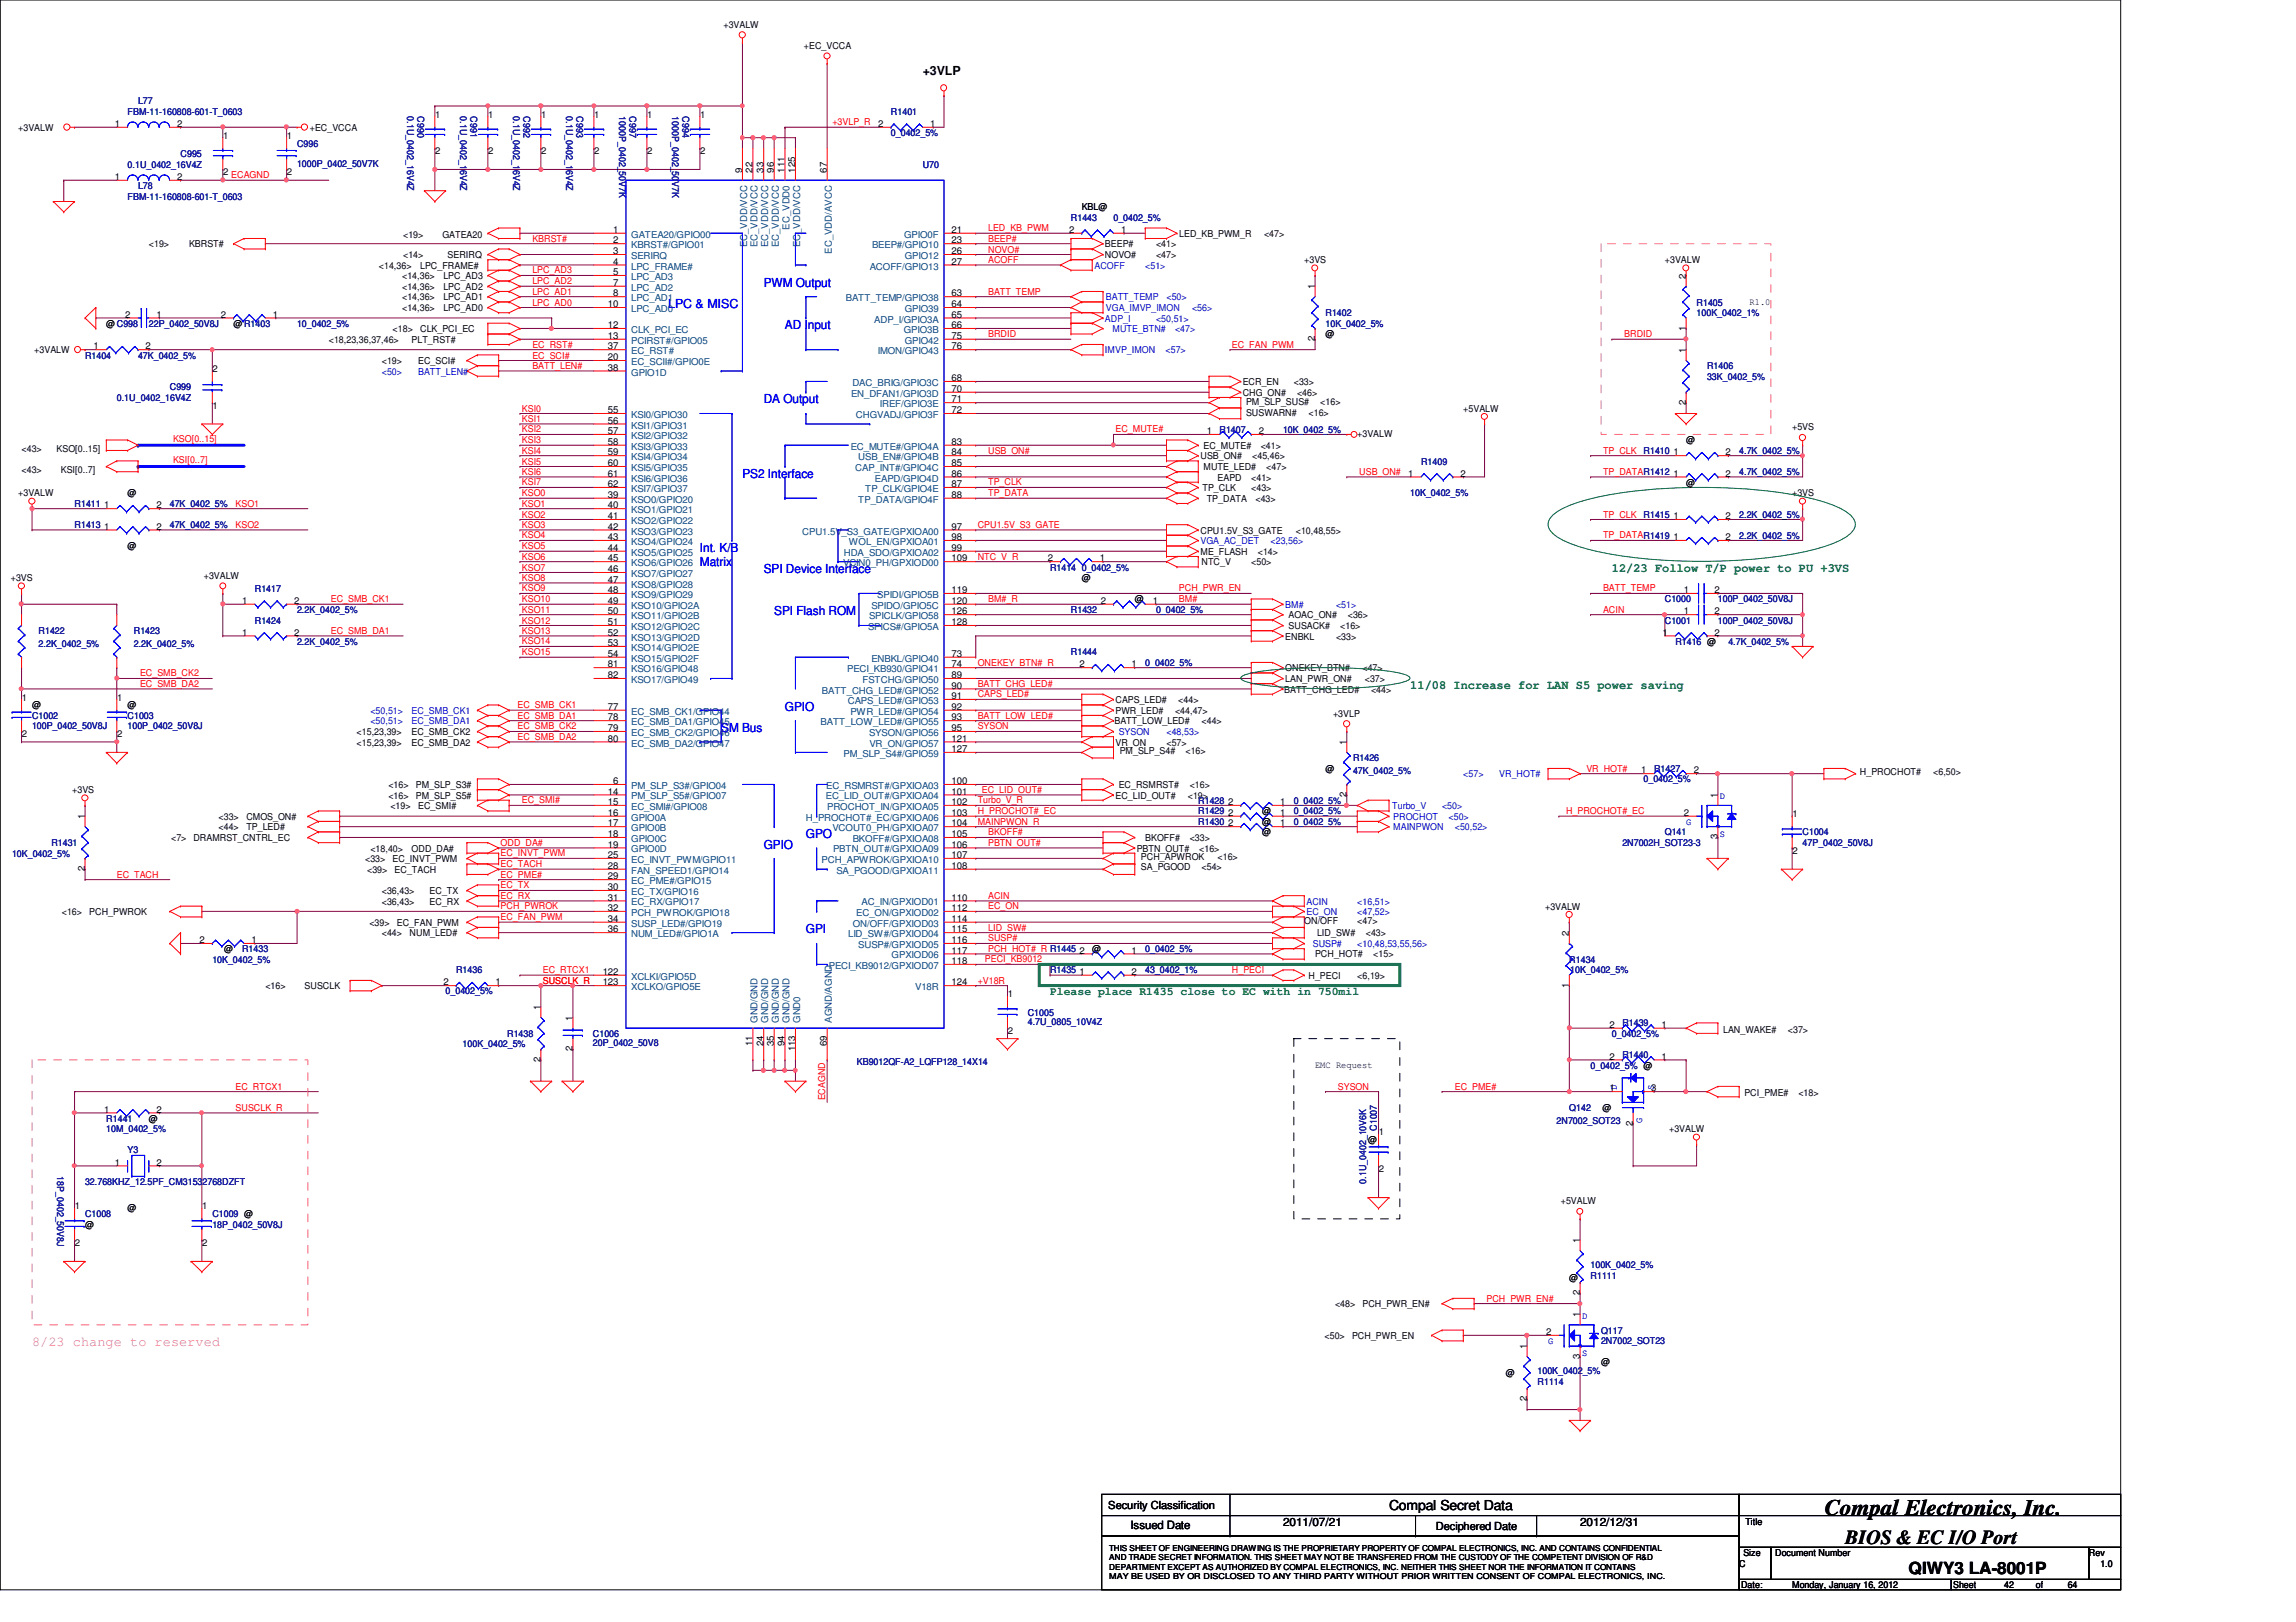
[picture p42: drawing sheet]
<svg xmlns="http://www.w3.org/2000/svg" width="297mm" height="210mm" viewBox="0 0 297 210" stroke-linecap="round" stroke-linejoin="round" font-family="sans-serif">
<defs><g id="words">
<text font-size="2.9" x="236.1" y="196">Compal Electronics, Inc.</text>
<text font-size="2.6" x="238.7" y="199.8">BIOS &amp; EC I/O Port</text>
<text font-size="2.2" x="246.9" y="203.7">QIWY3 LA-8001P</text>
<text font-size="1.8" fill="#f0f" x="4.1" y="174.2">8/23 change to reserved</text>
<text font-size="1.8" x="179.7" y="195.4">Compal Secret Data</text>
<text font-size="1.6" x="119.4" y="9.7">+3VLP</text>
<g font-size="1.6" fill="#00f">
<text x="86.4" y="39.8">LPC &amp; MISC</text>
<text x="98.8" y="37.1">PWM Output</text>
<text x="101.6" y="42.6">AD Input</text>
<text x="98.8" y="52.2">DA Output</text>
<text x="96.1" y="61.8">PS2 Interface</text>
<text x="90.5" y="71.4">Int. K/B</text>
<text x="90.5" y="73.2">Matrix</text>
<text x="98.8" y="74.1">SPI Device Interface</text>
<text x="100.2" y="79.6">SPI Flash ROM</text>
<text x="93.3" y="94.7">SM Bus</text>
<text x="101.6" y="91.9">GPIO</text>
<text x="98.8" y="109.8">GPIO</text>
<text x="104.3" y="108.4">GPO</text>
<text x="104.3" y="120.8">GPI</text>
</g>
<g font-size="1.6" fill="#008000">
<text x="208.5" y="74">12/23 Follow T/P power to PU +3VS</text>
<text x="182.5" y="89.2">11/08 Increase for LAN S5 power saving</text>
</g>
<text font-size="1.5" fill="#008000" x="135.8" y="128.8">Please place R1435 close to EC with in 750mil</text>
<g font-size="1.5">
<text x="146.3" y="197.9">Issued Date</text>
<text x="166" y="197.5">2011/07/21</text>
<text x="204.4" y="197.5">2012/12/31</text>
</g>
<g font-size="1.4">
<text x="143.4" y="195.3">Security Classification</text>
<text x="185.8" y="198">Deciphered Date</text>
</g>
<g font-size="1.2">
<text x="93.6" y="3.6">+3VALW</text>
<text x="104" y="6.3">+EC_VCCA</text>
<text x="2.4" y="16.9">+3VALW</text>
<text x="14.9" y="16.4">1</text>
<text x="22.9" y="16.4">2</text>
<text x="28.9" y="18">1</text>
<text x="37.1" y="18">1</text>
<text x="40.1" y="16.9">+EC_VCCA</text>
<text x="56.3" y="15.2">1</text>
<text x="63.2" y="15.2">1</text>
<text x="70" y="15.2">1</text>
<text x="76.9" y="15.2">1</text>
<text x="83.7" y="15.2">1</text>
<text x="90.6" y="15.2">1</text>
<text x="113.6" y="16.4">2</text>
<text x="120.4" y="16.4">1</text>
<text x="14.9" y="23.3">1</text>
<text x="22.9" y="23.3">2</text>
<text x="28.9" y="22.7">2</text>
<text x="37.1" y="22.7">2</text>
<text x="56.3" y="19.9">2</text>
<text x="63.2" y="19.9">2</text>
<text x="70" y="19.9">2</text>
<text x="76.9" y="19.9">2</text>
<text x="83.7" y="19.9">2</text>
<text x="90.6" y="19.9">2</text>
<text x="96" y="22.4" transform="rotate(-90 96 22.4)">9</text>
<text x="97.4" y="22.4" transform="rotate(-90 97.4 22.4)">22</text>
<text x="98.8" y="22.4" transform="rotate(-90 98.8 22.4)">33</text>
<text x="100.1" y="22.4" transform="rotate(-90 100.1 22.4)">96</text>
<text x="101.5" y="22.4" transform="rotate(-90 101.5 22.4)">111</text>
<text x="102.9" y="22.4" transform="rotate(-90 102.9 22.4)">125</text>
<text x="107" y="22.4" transform="rotate(-90 107 22.4)">67</text>
<text x="140" y="27.2">KBL@</text>
<text x="19.3" y="32">&lt;19&gt;</text>
<text x="24.5" y="32">KBRST#</text>
<text x="49" y="34.8">&lt;14,36&gt;</text>
<text x="52.2" y="30.8">&lt;19&gt;</text>
<text x="52.2" y="33.4">&lt;14&gt;</text>
<text x="54.4" y="34.8">LPC_FRAME#</text>
<text x="57.2" y="30.8">GATEA20</text>
<text x="57.9" y="33.4">SERIRQ</text>
<text x="79.3" y="30.1">1</text>
<text x="79.3" y="31.5">2</text>
<text x="79.3" y="32.9">3</text>
<text x="79.3" y="34.2">4</text>
<text x="79.3" y="35.6">5</text>
<text x="123.1" y="30.1">21</text>
<text x="123.1" y="31.5">23</text>
<text x="123.1" y="32.9">26</text>
<text x="123.1" y="34.2">27</text>
<text x="138.3" y="30.1">2</text>
<text x="143" y="32">BEEP#</text>
<text x="143" y="33.4">NOVO#</text>
<text x="145" y="30.1">1</text>
<text x="149.6" y="32">&lt;41&gt;</text>
<text x="149.6" y="33.4">&lt;47&gt;</text>
<text x="152.6" y="30.6">LED_KB_PWM_R</text>
<text x="163.5" y="30.6">&lt;47&gt;</text>
<text x="168.7" y="34.1">+3VS</text>
<text x="215.4" y="34.1">+3VALW</text>
<text x="16.2" y="41.1">2</text>
<text x="20.2" y="41.1">1</text>
<text x="28.6" y="41.1">2</text>
<text x="35.3" y="41.1">1</text>
<text x="52" y="37.5">&lt;14,36&gt;</text>
<text x="52" y="38.9">&lt;14,36&gt;</text>
<text x="52" y="36.1">&lt;14,36&gt;</text>
<text x="52" y="40.2">&lt;14,36&gt;</text>
<text x="57.4" y="37.5">LPC_AD2</text>
<text x="57.4" y="38.9">LPC_AD1</text>
<text x="57.4" y="36.1">LPC_AD3</text>
<text x="57.4" y="40.2">LPC_AD0</text>
<text x="78.7" y="39.8">10</text>
<text x="79.3" y="37">7</text>
<text x="79.3" y="38.4">8</text>
<text x="123.1" y="38.4">63</text>
<text x="123.1" y="39.8">64</text>
<text x="123.1" y="41.1">65</text>
<text x="170.1" y="37.4" transform="rotate(-90 170.1 37.4)">1</text>
<text x="218.1" y="36.1" transform="rotate(-90 218.1 36.1)">2</text>
<text x="226.4" y="39.4">R1.0</text>
<text x="4.4" y="45.7">+3VALW</text>
<text x="12.1" y="45.2">1</text>
<text x="13.8" y="42.3">@C998</text>
<text x="18.8" y="45.2">2</text>
<text x="30.2" y="42.3">@R1403</text>
<text x="42.5" y="44.4">&lt;18,23,36,37,46&gt;</text>
<text x="49.4" y="47.1">&lt;19&gt;</text>
<text x="50.8" y="43">&lt;18&gt;</text>
<text x="53.3" y="44.4">PLT_RST#</text>
<text x="54.1" y="47.1">EC_SCI#</text>
<text x="54.4" y="43">CLK_PCI_EC</text>
<text x="78.7" y="42.5">12</text>
<text x="78.7" y="43.9">13</text>
<text x="78.7" y="46.6">20</text>
<text x="78.7" y="45.2">37</text>
<text x="78.7" y="48">38</text>
<text x="123.1" y="42.5">66</text>
<text x="123.1" y="43.9">75</text>
<text x="123.1" y="45.2">76</text>
<text x="170.1" y="44.2" transform="rotate(-90 170.1 44.2)">2</text>
<text x="171.5" y="43.6">@</text>
<text x="218.1" y="45.7" transform="rotate(-90 218.1 45.7)">1</text>
<text x="218.1" y="42.8" transform="rotate(-90 218.1 42.8)">1</text>
<text x="27.5" y="52.9">1</text>
<text x="27.5" y="48.1">2</text>
<text x="78.7" y="53.5">55</text>
<text x="123.1" y="49.3">68</text>
<text x="123.1" y="50.7">70</text>
<text x="123.1" y="52.1">71</text>
<text x="123.1" y="53.5">72</text>
<text x="160.8" y="49.8">ECR_EN</text>
<text x="160.8" y="51.2">CHG_ON#</text>
<text x="161.2" y="53.8">SUSWARN#</text>
<text x="161.2" y="52.5">PM_SLP_SUS#</text>
<text x="167.4" y="49.8">&lt;33&gt;</text>
<text x="167.8" y="51.2">&lt;46&gt;</text>
<text x="169.3" y="53.8">&lt;16&gt;</text>
<text x="170.8" y="52.5">&lt;16&gt;</text>
<text x="189.3" y="53.3">+5VALW</text>
<text x="218.1" y="52.4" transform="rotate(-90 218.1 52.4)">2</text>
<text x="2.8" y="58.5">&lt;43&gt;</text>
<text x="7.3" y="58.5">KSO[0..15]</text>
<text x="78.7" y="54.8">56</text>
<text x="78.7" y="56.2">57</text>
<text x="78.7" y="57.6">58</text>
<text x="78.7" y="58.9">59</text>
<text x="123.1" y="57.6">83</text>
<text x="123.1" y="58.9">84</text>
<text x="155.3" y="59.4">USB_ON#</text>
<text x="155.7" y="58.1">EC_MUTE#</text>
<text x="156.1" y="56.2">1</text>
<text x="162" y="59.4">&lt;45,46&gt;</text>
<text x="162.9" y="56.2">2</text>
<text x="163.1" y="58.1">&lt;41&gt;</text>
<text x="175.6" y="56.6">+3VALW</text>
<text x="216.5" y="58.9">1</text>
<text x="218.1" y="57.4">@</text>
<text x="223.2" y="58.9">2</text>
<text x="231.9" y="55.6">+5VS</text>
<text x="2.4" y="64.2">+3VALW</text>
<text x="2.8" y="61.2">&lt;43&gt;</text>
<text x="7.9" y="61.2">KSI[0..7]</text>
<text x="13.5" y="65.8">1</text>
<text x="16.5" y="64.2">@</text>
<text x="20.2" y="65.8">2</text>
<text x="78.7" y="64.4">39</text>
<text x="78.7" y="65.8">40</text>
<text x="78.7" y="60.3">60</text>
<text x="78.7" y="61.7">61</text>
<text x="78.7" y="63">62</text>
<text x="123.1" y="60.3">85</text>
<text x="123.1" y="61.7">86</text>
<text x="123.1" y="63">87</text>
<text x="123.1" y="64.4">88</text>
<text x="155.6" y="63.5">TP_CLK</text>
<text x="155.7" y="60.8">MUTE_LED#</text>
<text x="156.1" y="64.9">TP_DATA</text>
<text x="157.5" y="62.2">EAPD</text>
<text x="161.9" y="63.5">&lt;43&gt;</text>
<text x="161.9" y="62.2">&lt;41&gt;</text>
<text x="162.4" y="64.9">&lt;43&gt;</text>
<text x="163.8" y="60.8">&lt;47&gt;</text>
<text x="182.2" y="61.7">1</text>
<text x="188.9" y="61.7">2</text>
<text x="216.5" y="61.7">1</text>
<text x="218.1" y="62.9">@</text>
<text x="223.2" y="61.7">2</text>
<text x="231.9" y="64.2">+3VS</text>
<text x="13.5" y="68.5">1</text>
<text x="16.5" y="71.1">@</text>
<text x="20.2" y="68.5">2</text>
<text x="78.7" y="67.2">41</text>
<text x="78.7" y="68.5">42</text>
<text x="78.7" y="69.9">43</text>
<text x="78.7" y="71.3">44</text>
<text x="123.1" y="68.5">97</text>
<text x="123.1" y="69.9">98</text>
<text x="123.1" y="71.3">99</text>
<text x="155.3" y="69">CPU1.5V_S3_GATE</text>
<text x="155.3" y="71.8">ME_FLASH</text>
<text x="162.7" y="71.8">&lt;14&gt;</text>
<text x="167.6" y="69">&lt;10,48,55&gt;</text>
<text x="216.5" y="67.2">1</text>
<text x="216.5" y="69.9">1</text>
<text x="223.2" y="67.2">2</text>
<text x="223.2" y="69.9">2</text>
<text x="1.4" y="75.2">+3VS</text>
<text x="26.4" y="74.9">+3VALW</text>
<text x="78.7" y="72.6">45</text>
<text x="78.7" y="74">46</text>
<text x="78.7" y="75.4">47</text>
<text x="78.7" y="76.8">48</text>
<text x="123.1" y="72.6">109</text>
<text x="123.1" y="76.8">119</text>
<text x="135.5" y="72.6">2</text>
<text x="140" y="75.2">@</text>
<text x="142.3" y="72.6">1</text>
<text x="146.8" y="77.9">@</text>
<text x="155.4" y="73.2">NTC_V</text>
<text x="161.9" y="73.2">&lt;50&gt;</text>
<text x="217.8" y="76.8">1</text>
<text x="221.8" y="76.8">2</text>
<text x="31.3" y="82.3">1</text>
<text x="31.3" y="78.1">1</text>
<text x="38.1" y="82.3">2</text>
<text x="38.1" y="78.1">2</text>
<text x="78.7" y="78.1">49</text>
<text x="78.7" y="79.5">50</text>
<text x="78.7" y="80.9">51</text>
<text x="78.7" y="82.3">52</text>
<text x="78.7" y="83.6">53</text>
<text x="123.1" y="78.1">120</text>
<text x="123.1" y="79.5">126</text>
<text x="123.1" y="80.9">128</text>
<text x="142.4" y="78.1">2</text>
<text x="149.1" y="78.1">1</text>
<text x="166.3" y="82.8">ENBKL</text>
<text x="166.7" y="80">AOAC_ON#</text>
<text x="166.7" y="81.4">SUSACK#</text>
<text x="172.8" y="82.8">&lt;33&gt;</text>
<text x="173.4" y="81.4">&lt;16&gt;</text>
<text x="174.4" y="80">&lt;36&gt;</text>
<text x="215.1" y="82.3">1</text>
<text x="217.8" y="79.5">1</text>
<text x="221.8" y="82.3">2</text>
<text x="221.8" y="79.5">2</text>
<text x="78.7" y="85">54</text>
<text x="78.7" y="86.4">81</text>
<text x="78.7" y="87.8">82</text>
<text x="123.1" y="85">73</text>
<text x="123.1" y="86.4">74</text>
<text x="123.1" y="87.8">89</text>
<text x="123.1" y="89.1">90</text>
<text x="139.7" y="86.4">2</text>
<text x="146.4" y="86.4">1</text>
<text x="166.2" y="89.6">BATT_CHG_LED#</text>
<text x="166.3" y="86.9">ONEKEY_BTN#</text>
<text x="166.3" y="88.2">LAN_PWR_ON#</text>
<text x="176.3" y="86.9">&lt;47&gt;</text>
<text x="176.6" y="88.2">&lt;37&gt;</text>
<text x="177.4" y="89.6">&lt;44&gt;</text>
<text x="2.8" y="90.7">1</text>
<text x="2.8" y="95.4">2</text>
<text x="4.1" y="91.7">@</text>
<text x="15.2" y="90.7">1</text>
<text x="15.2" y="95.4">2</text>
<text x="16.5" y="91.7">@</text>
<text x="46.1" y="95.1">&lt;15,23,39&gt;</text>
<text x="53.3" y="95.1">EC_SMB_CK2</text>
<text x="78.7" y="91.9">77</text>
<text x="78.7" y="93.2">78</text>
<text x="78.7" y="94.6">79</text>
<text x="78.7" y="96">80</text>
<text x="123.1" y="90.5">91</text>
<text x="123.1" y="91.9">92</text>
<text x="123.1" y="93.2">93</text>
<text x="123.1" y="94.6">95</text>
<text x="123.1" y="96">121</text>
<text x="144.2" y="93.7">BATT_LOW_LED#</text>
<text x="144.3" y="91">CAPS_LED#</text>
<text x="144.3" y="92.4">PWR_LED#</text>
<text x="152" y="92.4">&lt;44,47&gt;</text>
<text x="152.4" y="91">&lt;44&gt;</text>
<text x="155.4" y="93.7">&lt;44&gt;</text>
<text x="172.5" y="92.8">+3VLP</text>
<text x="46.1" y="96.5">&lt;15,23,39&gt;</text>
<text x="50.2" y="101.9">&lt;16&gt;</text>
<text x="53.3" y="96.5">EC_SMB_DA2</text>
<text x="53.8" y="101.9">PM_SLP_S3#</text>
<text x="79.3" y="101.5">6</text>
<text x="123.1" y="101.5">100</text>
<text x="123.1" y="97.3">127</text>
<text x="144.3" y="96.5">VR_ON</text>
<text x="144.7" y="101.9">EC_RSMRST#</text>
<text x="144.9" y="97.6">PM_SLP_S4#</text>
<text x="150.9" y="96.5">&lt;57&gt;</text>
<text x="153.4" y="97.6">&lt;16&gt;</text>
<text x="153.9" y="101.9">&lt;16&gt;</text>
<text x="171.5" y="99.9">@</text>
<text x="174.2" y="96.4" transform="rotate(-90 174.2 96.4)">1</text>
<text x="212.3" y="100.1">1</text>
<text x="219.1" y="100.1">2</text>
<text x="240.6" y="100.3">H_PROCHOT#</text>
<text x="250.1" y="100.3">&lt;6,50&gt;</text>
<text x="9.4" y="102.7">+3VS</text>
<text x="11" y="106" transform="rotate(-90 11 106)">1</text>
<text x="28.3" y="106.1">&lt;33&gt;</text>
<text x="28.3" y="107.4">&lt;44&gt;</text>
<text x="31.9" y="106.1">CMOS_ON#</text>
<text x="31.9" y="107.4">TP_LED#</text>
<text x="50.2" y="103.3">&lt;16&gt;</text>
<text x="50.5" y="104.7">&lt;19&gt;</text>
<text x="53.8" y="103.3">PM_SLP_S5#</text>
<text x="54.1" y="104.7">EC_SMI#</text>
<text x="78.7" y="102.8">14</text>
<text x="78.7" y="104.2">15</text>
<text x="78.7" y="105.6">16</text>
<text x="78.7" y="106.9">17</text>
<text x="123.1" y="102.8">101</text>
<text x="123.1" y="104.2">102</text>
<text x="123.1" y="105.6">103</text>
<text x="123.1" y="106.9">104</text>
<text x="144.3" y="103.3">EC_LID_OUT#</text>
<text x="153.7" y="103.3">&lt;19&gt;</text>
<text x="158.9" y="106.9">2</text>
<text x="158.9" y="105.6">2</text>
<text x="158.9" y="104.2">2</text>
<text x="163.3" y="105.4">@</text>
<text x="163.3" y="106.8">@</text>
<text x="165.6" y="106.9">1</text>
<text x="165.6" y="105.6">1</text>
<text x="165.6" y="104.2">1</text>
<text x="174.2" y="103.2" transform="rotate(-90 174.2 103.2)">2</text>
<text x="217.8" y="105.6">2</text>
<text x="222.2" y="103.3" transform="rotate(-90 222.2 103.3)">1</text>
<text x="231.9" y="105.7">1</text>
<text x="11" y="112.7" transform="rotate(-90 11 112.7)">2</text>
<text x="22.1" y="108.8">&lt;7&gt;</text>
<text x="25" y="108.8">DRAMRST_CNTRL_EC</text>
<text x="47.2" y="111.5">&lt;33&gt;</text>
<text x="47.5" y="112.9">&lt;39&gt;</text>
<text x="47.9" y="110.2">&lt;18,40&gt;</text>
<text x="50.8" y="111.5">EC_INVT_PWM</text>
<text x="51.1" y="112.9">EC_TACH</text>
<text x="53.3" y="110.2">ODD_DA#</text>
<text x="78.7" y="108.3">18</text>
<text x="78.7" y="109.7">19</text>
<text x="78.7" y="111">25</text>
<text x="78.7" y="112.4">28</text>
<text x="78.7" y="113.8">29</text>
<text x="123.1" y="108.3">105</text>
<text x="123.1" y="109.7">106</text>
<text x="123.1" y="111">107</text>
<text x="123.1" y="112.4">108</text>
<text x="147.1" y="110.2">PBTN_OUT#</text>
<text x="147.6" y="111.3">PCH_APWROK</text>
<text x="147.6" y="112.6">SA_PGOOD</text>
<text x="148.2" y="108.8">BKOFF#</text>
<text x="153.9" y="108.8">&lt;33&gt;</text>
<text x="155.1" y="110.2">&lt;16&gt;</text>
<text x="155.4" y="112.6">&lt;54&gt;</text>
<text x="157.5" y="111.3">&lt;16&gt;</text>
<text x="163.3" y="108.1">@</text>
<text x="222.2" y="108.6" transform="rotate(-90 222.2 108.6)">3</text>
<text x="231.9" y="110.5">2</text>
<text x="8" y="118.4">&lt;16&gt;</text>
<text x="11.6" y="118.4">PCH_PWROK</text>
<text x="47.8" y="119.8">&lt;39&gt;</text>
<text x="49.4" y="117.1">&lt;36,43&gt;</text>
<text x="49.4" y="115.7">&lt;36,43&gt;</text>
<text x="51.3" y="119.8">EC_FAN_PWM</text>
<text x="55.6" y="117.1">EC_RX</text>
<text x="55.6" y="115.7">EC_TX</text>
<text x="78.7" y="115.2">30</text>
<text x="78.7" y="116.5">31</text>
<text x="78.7" y="117.9">32</text>
<text x="78.7" y="119.3">34</text>
<text x="123.1" y="116.5">110</text>
<text x="123.1" y="117.9">112</text>
<text x="123.1" y="119.3">114</text>
<text x="168.7" y="119.6">ON/OFF</text>
<text x="175.6" y="119.6">&lt;47&gt;</text>
<text x="199.9" y="117.7">+3VALW</text>
<text x="25.8" y="122">2</text>
<text x="29" y="123.2">@</text>
<text x="32.6" y="122">1</text>
<text x="49.4" y="121.2">&lt;44&gt;</text>
<text x="53" y="121.2">NUM_LED#</text>
<text x="78.7" y="120.6">36</text>
<text x="123.1" y="120.6">115</text>
<text x="123.1" y="122">116</text>
<text x="123.1" y="123.4">117</text>
<text x="123.1" y="124.8">118</text>
<text x="139.7" y="123.4">2</text>
<text x="141.3" y="123.2">@</text>
<text x="146.4" y="123.4">1</text>
<text x="170.1" y="123.8">PCH_HOT#</text>
<text x="170.4" y="121.2">LID_SW#</text>
<text x="176.7" y="121.2">&lt;43&gt;</text>
<text x="177.7" y="123.8">&lt;15&gt;</text>
<text x="203" y="121.1" transform="rotate(-90 203 121.1)">2</text>
<text x="34.3" y="128">&lt;16&gt;</text>
<text x="39.4" y="128">SUSCLK</text>
<text x="57.4" y="127.5">2</text>
<text x="64.1" y="127.5">1</text>
<text x="69.9" y="130.7" transform="rotate(-90 69.9 130.7)">1</text>
<text x="78" y="126.2">122</text>
<text x="78" y="127.5">123</text>
<text x="123.1" y="127.5">124</text>
<text x="130.4" y="129.1">1</text>
<text x="139.7" y="126.2">1</text>
<text x="146.4" y="126.2">2</text>
<text x="169.3" y="126.7">H_PECI</text>
<text x="175.6" y="126.7">&lt;6,19&gt;</text>
<text x="203" y="127.8" transform="rotate(-90 203 127.8)">1</text>
<text x="69.9" y="137.5" transform="rotate(-90 69.9 137.5)">2</text>
<text x="74.1" y="136.1" transform="rotate(-90 74.1 136.1)">2</text>
<text x="74.1" y="132.1" transform="rotate(-90 74.1 132.1)">1</text>
<text x="97.4" y="135.4" transform="rotate(-90 97.4 135.4)">11</text>
<text x="98.8" y="135.4" transform="rotate(-90 98.8 135.4)">24</text>
<text x="100.1" y="135.4" transform="rotate(-90 100.1 135.4)">35</text>
<text x="101.5" y="135.4" transform="rotate(-90 101.5 135.4)">94</text>
<text x="102.9" y="136.1" transform="rotate(-90 102.9 136.1)">113</text>
<text x="107" y="135.4" transform="rotate(-90 107 135.4)">69</text>
<text x="130.4" y="133.8">2</text>
<text x="208.2" y="133">2</text>
<text x="208.2" y="137.1">2</text>
<text x="215" y="133">1</text>
<text x="215" y="137.1">1</text>
<text x="222.9" y="133.6">LAN_WAKE#</text>
<text x="231.3" y="133.6">&lt;37&gt;</text>
<text x="13.5" y="144">1</text>
<text x="20.2" y="144">2</text>
<text x="170.1" y="138.2">EMC Request</text>
<text x="207.3" y="143.8">@</text>
<text x="208.2" y="141.2">1</text>
<text x="213.6" y="141.2">3</text>
<text x="225.7" y="141.9">PCI_PME#</text>
<text x="232.7" y="141.9">&lt;18&gt;</text>
<text x="19.3" y="145.2">@</text>
<text x="177" y="147.9">@</text>
<text x="178.4" y="146.9">1</text>
<text x="211.2" y="145.7" transform="rotate(-90 211.2 145.7)">2</text>
<text x="215.9" y="146.5">+3VALW</text>
<text x="14.9" y="150.8">1</text>
<text x="20.2" y="150.8">2</text>
<text x="178.4" y="151.6">2</text>
<text x="201.9" y="155.9">+5VALW</text>
<text x="9.7" y="156.5">1</text>
<text x="9.7" y="161.2">2</text>
<text x="11" y="158.9">@</text>
<text x="16.5" y="156.7">@</text>
<text x="26.2" y="156.5">1</text>
<text x="26.2" y="161.2">2</text>
<text x="204.4" y="160.9" transform="rotate(-90 204.4 160.9)">1</text>
<text x="203" y="165.7">@</text>
<text x="204.4" y="167.6" transform="rotate(-90 204.4 167.6)">2</text>
<text x="171.4" y="173.3">&lt;50&gt;</text>
<text x="172.7" y="169.2">&lt;48&gt;</text>
<text x="174.9" y="173.3">PCH_PWR_EN</text>
<text x="176.3" y="169.2">PCH_PWR_EN#</text>
<text x="200" y="172.8">2</text>
<text x="204.4" y="170.5" transform="rotate(-90 204.4 170.5)">1</text>
<text x="194.8" y="178.1">@</text>
<text x="197.5" y="174.6" transform="rotate(-90 197.5 174.6)">1</text>
<text x="204.4" y="175.9" transform="rotate(-90 204.4 175.9)">3</text>
<text x="207.1" y="176.7">@</text>
<text x="197.5" y="181.3" transform="rotate(-90 197.5 181.3)">2</text>
<text x="225.8" y="197.4">Title</text>
<text x="225" y="202.8">C</text>
<text x="225.5" y="201.4">Size</text>
<text x="229.7" y="201.4">Document Number</text>
<text x="270.3" y="201.4">Rev</text>
<text x="271.7" y="202.8">1.0</text>
<text x="225.3" y="205.5">Date:</text>
<text x="231.9" y="205.5">Monday, January 16, 2012</text>
<text x="252.7" y="205.5">Sheet</text>
<text x="259.3" y="205.5">42</text>
<text x="263.4" y="205.5">of</text>
<text x="267.5" y="205.5">64</text>
</g>
<g font-size="1.2" fill="#000080">
<text x="16.5" y="14.9">FBM-11-160808-601-T_0603</text>
<text x="17.9" y="13.5">L77</text>
<text x="52.7" y="15.1" transform="rotate(90 52.7 15.1)">0.1U_0402_16V4Z</text>
<text x="54" y="15.1" transform="rotate(90 54 15.1)">C990</text>
<text x="59.5" y="15.1" transform="rotate(90 59.5 15.1)">0.1U_0402_16V4Z</text>
<text x="60.9" y="15.1" transform="rotate(90 60.9 15.1)">C991</text>
<text x="66.4" y="15.1" transform="rotate(90 66.4 15.1)">0.1U_0402_16V4Z</text>
<text x="67.7" y="15.1" transform="rotate(90 67.7 15.1)">C992</text>
<text x="73.2" y="15.1" transform="rotate(90 73.2 15.1)">0.1U_0402_16V4Z</text>
<text x="74.6" y="15.1" transform="rotate(90 74.6 15.1)">C993</text>
<text x="80.1" y="15.1" transform="rotate(90 80.1 15.1)">1000P_0402_50V7K</text>
<text x="81.4" y="15.1" transform="rotate(90 81.4 15.1)">C997</text>
<text x="86.9" y="15.1" transform="rotate(90 86.9 15.1)">1000P_0402_50V7K</text>
<text x="88.3" y="15.1" transform="rotate(90 88.3 15.1)">C994</text>
<text x="115.3" y="14.9">R1401</text>
<text x="115.3" y="17.6">0_0402_5%</text>
<text x="16.5" y="21.7">0.1U_0402_16V4Z</text>
<text x="23.4" y="20.4">C995</text>
<text x="38.4" y="19">C996</text>
<text x="38.4" y="21.6">1000P_0402_50V7K</text>
<text x="119.4" y="21.7">U70</text>
<text x="16.5" y="25.8">FBM-11-160808-601-T_0603</text>
<text x="17.9" y="24.5">L78</text>
<text x="138.6" y="28.6">R1443</text>
<text x="144.1" y="28.6">0_0402_5%</text>
<text x="171.5" y="40.9">R1402</text>
<text x="219.5" y="39.5">R1405</text>
<text x="219.5" y="40.9">100K_0402_1%</text>
<text x="11" y="46.4">R1404</text>
<text x="17.9" y="46.4">47K_0402_5%</text>
<text x="19.3" y="42.3">22P_0402_50V8J</text>
<text x="38.4" y="42.3">10_0402_5%</text>
<text x="171.5" y="42.3">10K_0402_5%</text>
<text x="220.8" y="47.8">R1406</text>
<text x="15.1" y="51.9">0.1U_0402_16V4Z</text>
<text x="22" y="50.5">C999</text>
<text x="220.8" y="49.1">33K_0402_5%</text>
<text x="157.8" y="56">R1407</text>
<text x="166" y="56">10K_0402_5%</text>
<text x="212.6" y="58.8">R1410</text>
<text x="225" y="58.8">4.7K_0402_5%</text>
<text x="9.6" y="65.6">R1411</text>
<text x="22" y="65.6">47K_0402_5%</text>
<text x="182.5" y="64.2">10K_0402_5%</text>
<text x="183.9" y="60.1">R1409</text>
<text x="225" y="61.5">4.7K_0402_5%</text>
<text x="9.6" y="68.4">R1413</text>
<text x="22" y="68.4">47K_0402_5%</text>
<text x="212.6" y="67">R1415</text>
<text x="225" y="67">2.2K_0402_5%</text>
<text x="225" y="69.7">2.2K_0402_5%</text>
<text x="33" y="76.6">R1417</text>
<text x="135.8" y="73.8">R1414 0_0402_5%</text>
<text x="215.4" y="77.9">C1000</text>
<text x="222.2" y="77.9">100P_0402_50V8J</text>
<text x="5" y="82.1">R1422</text>
<text x="5" y="83.7">2.2K_0402_5%</text>
<text x="17.3" y="82.1">R1423</text>
<text x="17.3" y="83.7">2.2K_0402_5%</text>
<text x="33" y="80.7">R1424</text>
<text x="38.4" y="83.4">2.2K_0402_5%</text>
<text x="38.4" y="79.3">2.2K_0402_5%</text>
<text x="138.6" y="79.3">R1432</text>
<text x="149.6" y="79.3">0_0402_5%</text>
<text x="215.4" y="80.7">C1001</text>
<text x="216.7" y="83.4">R1416 @</text>
<text x="222.2" y="80.7">100P_0402_50V8J</text>
<text x="223.6" y="83.4">4.7K_0402_5%</text>
<text x="138.6" y="84.8">R1444</text>
<text x="148.2" y="86.2">0_0402_5%</text>
<text x="4.1" y="93">C1002</text>
<text x="4.1" y="94.4">100P_0402_50V8J</text>
<text x="16.5" y="93">C1003</text>
<text x="16.5" y="94.4">100P_0402_50V8J</text>
<text x="175" y="98.5">R1426</text>
<text x="175" y="100.2">47K_0402_5%</text>
<text x="212.6" y="101.3">0_0402_5%</text>
<text x="214" y="99.9">R1427</text>
<text x="155" y="106.8">R1430</text>
<text x="155" y="105.4">R1429</text>
<text x="155" y="104">R1428</text>
<text x="167.4" y="106.8">0_0402_5%</text>
<text x="167.4" y="105.4">0_0402_5%</text>
<text x="167.4" y="104">0_0402_5%</text>
<text x="1.6" y="110.9">10K_0402_5%</text>
<text x="6.6" y="109.5">R1431</text>
<text x="209.9" y="109.5">2N7002H_SOT23-3</text>
<text x="215.4" y="108.1">Q141</text>
<text x="233.2" y="108.1">C1004</text>
<text x="233.2" y="109.5">47P_0402_50V8J</text>
<text x="27.5" y="124.6">10K_0402_5%</text>
<text x="31.3" y="123.2">R1433</text>
<text x="59" y="125.9">R1436</text>
<text x="135.8" y="125.9">R1435</text>
<text x="148.2" y="125.9">43_0402_1%</text>
<text x="148.2" y="123.2">0_0402_5%</text>
<text x="203" y="124.6">R1434</text>
<text x="203.2" y="125.9">10K_0402_5%</text>
<text x="57.7" y="128.7">0_0402_5%</text>
<text x="133" y="131.4">C1005</text>
<text x="59.9" y="135.6">100K_0402_5%</text>
<text x="65.6" y="134.2">R1438</text>
<text x="76.7" y="134.2">C1006</text>
<text x="76.7" y="135.4">20P_0402_50V8</text>
<text x="110.9" y="137.9">KB9012QF-A2_LQFP128_14X14</text>
<text x="133" y="132.7">4.7U_0805_10V4Z</text>
<text x="208.5" y="134.2">0_0402_5%</text>
<text x="209.9" y="132.8">R1439</text>
<text x="209.9" y="136.9">R1440</text>
<text x="203" y="143.8">Q142</text>
<text x="205.8" y="138.3">0_0402_5% @</text>
<text x="13.8" y="145.2">R1441</text>
<text x="13.8" y="146.5">10M_0402_5%</text>
<text x="16.5" y="149.3">Y3</text>
<text x="178.1" y="146.3" transform="rotate(-90 178.1 146.3)">C1007</text>
<text x="201.4" y="145.4">2N7002_SOT23</text>
<text x="7.4" y="152.2" transform="rotate(90 7.4 152.2)">18P_0402_50V8J</text>
<text x="11" y="153.4">32.768KHZ_12.5PF_CM31532768DZFT</text>
<text x="176.7" y="153.2" transform="rotate(-90 176.7 153.2)">0.1U_0402_10V6K</text>
<text x="11" y="157.5">C1008</text>
<text x="27.5" y="157.5">C1009 @</text>
<text x="27.5" y="158.9">18P_0402_50V8J</text>
<text x="205.8" y="165.5">R1111</text>
<text x="205.8" y="164.1">100K_0402_5%</text>
<text x="207.1" y="172.6">Q117</text>
<text x="207.1" y="173.9">2N7002_SOT23</text>
<text x="198.9" y="179.2">R1114</text>
<text x="198.9" y="177.8">100K_0402_5%</text>
</g>
<g font-size="1.2" fill="#f00">
<text x="107.7" y="16.2">+3VLP_R</text>
<text x="29.9" y="23.1">ECAGND</text>
<text x="127.8" y="29.9">LED_KB_PWM</text>
<text x="68.9" y="35.4">LPC_AD3</text>
<text x="68.9" y="31.3">KBRST#</text>
<text x="127.8" y="34">ACOFF</text>
<text x="127.8" y="31.3">BEEP#</text>
<text x="127.8" y="32.7">NOVO#</text>
<text x="68.9" y="39.5">LPC_AD0</text>
<text x="68.9" y="38.1">LPC_AD1</text>
<text x="68.9" y="36.8">LPC_AD2</text>
<text x="127.8" y="38.1">BATT_TEMP</text>
<text x="68.9" y="45">EC_RST#</text>
<text x="68.9" y="46.4">EC_SCI#</text>
<text x="68.9" y="47.8">BATT_LEN#</text>
<text x="127.8" y="43.6">BRDID</text>
<text x="159.4" y="45">EC_FAN_PWM</text>
<text x="210.1" y="43.6">BRDID</text>
<text x="67.5" y="53.3">KSI0</text>
<text x="22.4" y="57.2">KSO[0..15]</text>
<text x="22.4" y="59.9">KSI[0..7]</text>
<text x="67.5" y="56">KSI2</text>
<text x="67.5" y="58.7">KSI4</text>
<text x="67.5" y="54.6">KSI1</text>
<text x="67.5" y="57.4">KSI3</text>
<text x="127.8" y="58.7">USB_ON#</text>
<text x="144.3" y="56">EC_MUTE#</text>
<text x="207.4" y="58.7">TP_CLK</text>
<text x="30.5" y="65.6">KSO1</text>
<text x="67.5" y="61.5">KSI6</text>
<text x="67.5" y="65.6">KSO1</text>
<text x="67.5" y="60.1">KSI5</text>
<text x="67.5" y="64.2">KSO0</text>
<text x="67.5" y="62.8">KSI7</text>
<text x="127.8" y="62.8">TP_CLK</text>
<text x="127.8" y="64.2">TP_DATA</text>
<text x="175.8" y="61.5">USB_ON#</text>
<text x="207.4" y="61.5">TP_DATAR1412</text>
<text x="30.5" y="68.3">KSO2</text>
<text x="67.5" y="67">KSO2</text>
<text x="67.5" y="69.7">KSO4</text>
<text x="67.5" y="68.3">KSO3</text>
<text x="67.5" y="71.1">KSO5</text>
<text x="126.5" y="68.3">CPU1.5V_S3_GATE</text>
<text x="207.4" y="69.7">TP_DATAR1419</text>
<text x="207.4" y="67">TP_CLK</text>
<text x="42.8" y="77.9">EC_SMB_CK1</text>
<text x="67.5" y="76.5">KSO9</text>
<text x="67.5" y="77.9">KSO10</text>
<text x="67.5" y="75.2">KSO8</text>
<text x="67.5" y="73.8">KSO7</text>
<text x="67.5" y="72.4">KSO6</text>
<text x="126.5" y="72.4">NTC_V_R</text>
<text x="127.8" y="77.9">BM#_R</text>
<text x="152.5" y="76.5">PCH_PWR_EN</text>
<text x="152.5" y="77.9">BM#</text>
<text x="207.4" y="76.5">BATT_TEMP</text>
<text x="42.8" y="82">EC_SMB_DA1</text>
<text x="67.5" y="83.4">KSO14</text>
<text x="67.5" y="82">KSO13</text>
<text x="67.5" y="80.7">KSO12</text>
<text x="67.5" y="79.3">KSO11</text>
<text x="207.4" y="79.3">ACIN</text>
<text x="18.1" y="87.5">EC_SMB_CK2</text>
<text x="18.1" y="88.9">EC_SMB_DA2</text>
<text x="67.5" y="84.8">KSO15</text>
<text x="126.5" y="88.9">BATT_CHG_LED#</text>
<text x="126.5" y="86.1">ONEKEY_BTN#_R</text>
<text x="67" y="91.7">EC_SMB_CK1</text>
<text x="67" y="95.8">EC_SMB_DA2</text>
<text x="67" y="94.4">EC_SMB_CK2</text>
<text x="67" y="93">EC_SMB_DA1</text>
<text x="126.5" y="90.3">CAPS_LED#</text>
<text x="126.5" y="94.4">SYSON</text>
<text x="126.5" y="93">BATT_LOW_LED#</text>
<text x="205.2" y="99.9">VR_HOT#</text>
<text x="67.5" y="104">EC_SMI#</text>
<text x="126.5" y="106.7">MAINPWON_R</text>
<text x="126.5" y="105.4">H_PROCHOT#_EC</text>
<text x="126.5" y="104">Turbo_V_R</text>
<text x="127" y="102.6">EC_LID_OUT#</text>
<text x="202.6" y="105.4">H_PROCHOT#_EC</text>
<text x="15.1" y="113.6">EC_TACH</text>
<text x="64.8" y="112.2">EC_TACH</text>
<text x="64.8" y="110.8">EC_INVT_PWM</text>
<text x="64.8" y="109.5">ODD_DA#</text>
<text x="64.8" y="113.6">EC_PME#</text>
<text x="127.8" y="108.1">BKOFF#</text>
<text x="127.8" y="109.5">PBTN_OUT#</text>
<text x="64.8" y="115">EC_TX</text>
<text x="64.8" y="117.7">PCH_PWROK</text>
<text x="64.8" y="116.3">EC_RX</text>
<text x="64.8" y="119.1">EC_FAN_PWM</text>
<text x="127.8" y="116.3">ACIN</text>
<text x="127.8" y="117.7">EC_ON</text>
<text x="70.2" y="125.9">EC_RTCX1</text>
<text x="127.4" y="124.5">PECI_KB9012</text>
<text x="127.8" y="121.8">SUSP#</text>
<text x="127.8" y="120.4">LID_SW#</text>
<text x="127.8" y="123.2">PCH_HOT#_R R1445</text>
<text x="159.4" y="125.9">H_PECI</text>
<text x="70.2" y="127.3">SUSCLK_R</text>
<text x="126.5" y="127.3">+V18R</text>
<text x="30.5" y="141">EC_RTCX1</text>
<text x="30.5" y="143.8">SUSCLK_R</text>
<text x="106.8" y="142.4" transform="rotate(-90 106.8 142.4)">ECAGND</text>
<text x="173.1" y="141">SYSON</text>
<text x="188.2" y="141">EC_PME#</text>
<text x="192.3" y="168.4">PCH_PWR_EN#</text>
</g>
<g font-size="1.2" fill="#004080">
<text x="102.1" y="29.7" transform="rotate(-90 102.1 29.7)">EC_VDD0</text>
<text x="81.7" y="30.8">GATEA20/GPIO00</text>
<text x="81.7" y="32.1">KBRST#/GPIO01</text>
<text x="81.7" y="33.5">SERIRQ</text>
<text x="81.7" y="34.9">LPC_FRAME#</text>
<text x="96.6" y="32" transform="rotate(-90 96.6 32)">EC_VDD/VCC</text>
<text x="98" y="32" transform="rotate(-90 98 32)">EC_VDD/VCC</text>
<text x="99.4" y="32" transform="rotate(-90 99.4 32)">EC_VDD/VCC</text>
<text x="100.7" y="32" transform="rotate(-90 100.7 32)">EC_VDD/VCC</text>
<text x="103.5" y="32" transform="rotate(-90 103.5 32)">EC_VDD/VCC</text>
<text x="107.6" y="32.9" transform="rotate(-90 107.6 32.9)">EC_VDD/AVCC</text>
<text x="112.5" y="34.9">ACOFF/GPIO13</text>
<text x="112.8" y="32.1">BEEP#/GPIO10</text>
<text x="117" y="30.8">GPIO0F</text>
<text x="117" y="33.5">GPIO12</text>
<text x="81.7" y="36.2">LPC_AD3</text>
<text x="81.7" y="37.6">LPC_AD2</text>
<text x="81.7" y="39">LPC_AD1</text>
<text x="81.7" y="40.4">LPC_AD0</text>
<text x="109.4" y="39">BATT_TEMP/GPIO38</text>
<text x="113.1" y="41.7">ADP_I/GPIO3A</text>
<text x="117" y="40.4">GPIO39</text>
<text x="81.7" y="43.1">CLK_PCI_EC</text>
<text x="81.7" y="44.5">PCIRST#/GPIO05</text>
<text x="81.7" y="47.2">EC_SCII#/GPIO0E</text>
<text x="81.7" y="45.8">EC_RST#</text>
<text x="113.6" y="45.8">IMON/GPIO43</text>
<text x="116.9" y="43.1">GPIO3B</text>
<text x="117" y="44.5">GPIO42</text>
<text x="81.7" y="48.6">GPIO1D</text>
<text x="110.1" y="51.4">EN_DFAN1/GPIO3D</text>
<text x="110.3" y="50">DAC_BRIG/GPIO3C</text>
<text x="113.8" y="52.7">IREF/GPIO3E</text>
<text x="81.7" y="54.1">KSI0/GPIO30</text>
<text x="81.7" y="55.5">KSI1/GPIO31</text>
<text x="81.7" y="56.8">KSI2/GPIO32</text>
<text x="81.7" y="58.2">KSI3/GPIO33</text>
<text x="81.7" y="59.6">KSI4/GPIO34</text>
<text x="110.1" y="58.2">EC_MUTE#/GPIO4A</text>
<text x="110.7" y="54.1">CHGVADJ/GPIO3F</text>
<text x="111" y="59.6">USB_EN#/GPIO4B</text>
<text x="81.7" y="65.1">KSO0/GPIO20</text>
<text x="81.7" y="61">KSI5/GPIO35</text>
<text x="81.7" y="62.3">KSI6/GPIO36</text>
<text x="81.7" y="63.7">KSI7/GPIO37</text>
<text x="110.7" y="61">CAP_INT#/GPIO4C</text>
<text x="111" y="65.1">TP_DATA/GPIO4F</text>
<text x="111.9" y="63.7">TP_CLK/GPIO4E</text>
<text x="113.2" y="62.3">EAPD/GPIO4D</text>
<text x="81.7" y="66.4">KSO1/GPIO21</text>
<text x="81.7" y="67.8">KSO2/GPIO22</text>
<text x="81.7" y="69.2">KSO3/GPIO23</text>
<text x="81.7" y="70.5">KSO4/GPIO24</text>
<text x="81.7" y="71.9">KSO5/GPIO25</text>
<text x="103.8" y="69.2">CPU1.5V_S3_GATE/GPXIOA00</text>
<text x="109.2" y="71.9">HDA_SDO/GPXIOA02</text>
<text x="109.8" y="70.5">WOL_EN/GPXIOA01</text>
<text x="81.7" y="73.3">KSO6/GPIO26</text>
<text x="81.7" y="74.7">KSO7/GPIO27</text>
<text x="81.7" y="76">KSO8/GPIO28</text>
<text x="81.7" y="77.4">KSO9/GPIO29</text>
<text x="109.1" y="73.3">VCIN0_PH/GPXIOD00</text>
<text x="113.5" y="77.4">SPIDI/GPIO5B</text>
<text x="81.7" y="78.8">KSO10/GPIO2A</text>
<text x="81.7" y="80.1">KSO11/GPIO2B</text>
<text x="81.7" y="81.5">KSO12/GPIO2C</text>
<text x="81.7" y="82.9">KSO13/GPIO2D</text>
<text x="112.3" y="81.5">SPICS#/GPIO5A</text>
<text x="112.4" y="80.1">SPICLK/GPIO58</text>
<text x="112.7" y="78.8">SPIDO/GPIO5C</text>
<text x="81.7" y="84.2">KSO14/GPIO2E</text>
<text x="81.7" y="85.6">KSO15/GPIO2F</text>
<text x="81.7" y="87">KSO16/GPIO48</text>
<text x="81.7" y="88.4">KSO17/GPIO49</text>
<text x="106.3" y="89.7">BATT_CHG_LED#/GPIO52</text>
<text x="109.6" y="87">PECI_KB930/GPIO41</text>
<text x="111.6" y="88.4">FSTCHG/GPIO50</text>
<text x="112.7" y="85.6">ENBKL/GPIO40</text>
<text x="81.7" y="92.5">EC_SMB_CK1/GPIO44</text>
<text x="81.7" y="93.9">EC_SMB_DA1/GPIO45</text>
<text x="81.7" y="95.2">EC_SMB_CK2/GPIO46</text>
<text x="106.2" y="93.9">BATT_LOW_LED#/GPIO55</text>
<text x="109.7" y="91.1">CAPS_LED#/GPIO53</text>
<text x="110" y="92.5">PWR_LED#/GPIO54</text>
<text x="112.4" y="95.2">SYSON/GPIO56</text>
<text x="81.7" y="96.6">EC_SMB_DA2/GPIO47</text>
<text x="109.1" y="98">PM_SLP_S4#/GPIO59</text>
<text x="112.5" y="96.6">VR_ON/GPIO57</text>
<text x="81.7" y="102.1">PM_SLP_S3#/GPIO04</text>
<text x="81.7" y="103.5">PM_SLP_S5#/GPIO07</text>
<text x="81.7" y="104.8">EC_SMI#/GPIO08</text>
<text x="81.7" y="106.2">GPIO0A</text>
<text x="81.7" y="107.6">GPIO0B</text>
<text x="104.3" y="106.2">H_PROCHOT#_EC/GPXIOA06</text>
<text x="106.8" y="103.5">EC_LID_OUT#/GPXIOA04</text>
<text x="106.9" y="102.1">EC_RSMRST#/GPXIOA03</text>
<text x="107" y="104.8">PROCHOT_IN/GPXIOA05</text>
<text x="107.7" y="107.6">VCOUT0_PH/GPXIOA07</text>
<text x="81.7" y="109">GPIO0C</text>
<text x="81.7" y="110.3">GPIO0D</text>
<text x="81.7" y="111.7">EC_INVT_PWM/GPIO11</text>
<text x="81.7" y="113.1">FAN_SPEED1/GPIO14</text>
<text x="106.3" y="111.7">PCH_APWROK/GPXIOA10</text>
<text x="107.8" y="110.3">PBTN_OUT#/GPXIOA09</text>
<text x="108.2" y="113.1">SA_PGOOD/GPXIOA11</text>
<text x="110.3" y="109">BKOFF#/GPXIOA08</text>
<text x="81.7" y="114.4">EC_PME#/GPIO15</text>
<text x="81.7" y="115.8">EC_TX/GPIO16</text>
<text x="81.7" y="117.2">EC_RX/GPIO17</text>
<text x="81.7" y="118.5">PCH_PWROK/GPIO18</text>
<text x="81.7" y="119.9">SUSP_LED#/GPIO19</text>
<text x="110.3" y="119.9">ON/OFF/GPXIOD03</text>
<text x="110.8" y="118.5">EC_ON/GPXIOD02</text>
<text x="111.5" y="117.2">AC_IN/GPXIOD01</text>
<text x="81.7" y="121.3">NUM_LED#/GPIO1A</text>
<text x="107.2" y="125.4">PECI_KB9012/GPXIOD07</text>
<text x="109.7" y="121.3">LID_SW#/GPXIOD04</text>
<text x="111" y="122.7">SUSP#/GPXIOD05</text>
<text x="115.4" y="124">GPXIOD06</text>
<text x="81.7" y="126.8">XCLKI/GPIO5D</text>
<text x="81.7" y="128.1">XCLKO/GPIO5E</text>
<text x="118.4" y="128.1">V18R</text>
<text x="98" y="132.4" transform="rotate(-90 98 132.4)">GND/GND</text>
<text x="99.4" y="132.4" transform="rotate(-90 99.4 132.4)">GND/GND</text>
<text x="100.7" y="132.4" transform="rotate(-90 100.7 132.4)">GND/GND</text>
<text x="102.1" y="132.4" transform="rotate(-90 102.1 132.4)">GND/GND</text>
<text x="103.5" y="132.4" transform="rotate(-90 103.5 132.4)">GND0</text>
<text x="107.6" y="132.4" transform="rotate(-90 107.6 132.4)">AGND/AGND</text>
</g>
<g font-size="1.2" fill="#00f">
<text x="141.6" y="34.8">ACOFF</text>
<text x="148.2" y="34.8">&lt;51&gt;</text>
<text x="143" y="41.6">ADP_I</text>
<text x="143.1" y="38.9">BATT_TEMP</text>
<text x="143.1" y="40.2">VGA_IMVP_IMON</text>
<text x="149.6" y="41.6">&lt;50,51&gt;</text>
<text x="150.9" y="38.9">&lt;50&gt;</text>
<text x="154.2" y="40.2">&lt;56&gt;</text>
<text x="143" y="45.7">IMVP_IMON</text>
<text x="143.9" y="43">MUTE_BTN#</text>
<text x="150.8" y="45.7">&lt;57&gt;</text>
<text x="152" y="43">&lt;47&gt;</text>
<text x="49.4" y="48.5">&lt;50&gt;</text>
<text x="54.1" y="48.5">BATT_LEN#</text>
<text x="155.3" y="70.4">VGA_AC_DET</text>
<text x="164.4" y="70.4">&lt;23,56&gt;</text>
<text x="166.3" y="78.7">BM#</text>
<text x="172.8" y="78.7">&lt;51&gt;</text>
<text x="47.9" y="92.4">&lt;50,51&gt;</text>
<text x="47.9" y="93.7">&lt;50,51&gt;</text>
<text x="53.3" y="92.4">EC_SMB_CK1</text>
<text x="53.3" y="93.7">EC_SMB_DA1</text>
<text x="144.7" y="95.1">SYSON</text>
<text x="150.9" y="95.1">&lt;48,53&gt;</text>
<text x="189.3" y="100.6">&lt;57&gt;</text>
<text x="194" y="100.6">VR_HOT#</text>
<text x="180.1" y="104.7">Turbo_V</text>
<text x="180.3" y="106.1">PROCHOT</text>
<text x="180.3" y="107.4">MAINPWON</text>
<text x="186.6" y="104.7">&lt;50&gt;</text>
<text x="187.4" y="106.1">&lt;50&gt;</text>
<text x="188.2" y="107.4">&lt;50,52&gt;</text>
<text x="218.1" y="106.8">G</text>
<text x="222.5" y="103.5">D</text>
<text x="222.5" y="108.3">S</text>
<text x="169" y="117.1">ACIN</text>
<text x="169" y="118.4">EC_ON</text>
<text x="175.6" y="117.1">&lt;16,51&gt;</text>
<text x="175.6" y="118.4">&lt;47,52&gt;</text>
<text x="169.8" y="122.5">SUSP#</text>
<text x="175.6" y="122.5">&lt;10,48,53,55,56&gt;</text>
<text x="209.2" y="141" transform="rotate(-90 209.2 141)">D</text>
<text x="213.9" y="141" transform="rotate(-90 213.9 141)">S</text>
<text x="212.5" y="145.4" transform="rotate(-90 212.5 145.4)">G</text>
<text x="200.3" y="174">G</text>
<text x="204.7" y="170.7">D</text>
<text x="204.7" y="175.5">S</text>
</g>
<g font-size="1.1">
<text x="143.5" y="200.7">THIS SHEET OF ENGINEERING DRAWING IS THE PROPRIETARY PROPERTY OF COMPAL ELECTRONICS, INC. AND CONTAINS CONFIDENTIAL</text>
<text x="143.5" y="201.9">AND TRADE SECRET INFORMATION. THIS SHEET MAY NOT BE TRANSFERED FROM THE CUSTODY OF THE COMPETENT DIVISION OF R&amp;D</text>
<text x="143.5" y="203.1">DEPARTMENT EXCEPT AS AUTHORIZED BY COMPAL ELECTRONICS, INC. NEITHER THIS SHEET NOR THE INFORMATION IT CONTAINS</text>
<text x="143.5" y="204.3">MAY BE USED BY OR DISCLOSED TO ANY THIRD PARTY WITHOUT PRIOR WRITTEN CONSENT OF COMPAL ELECTRONICS, INC.</text>
</g>
</g></defs>
<path d="M0 0h274.4v205.7h-274.4z" fill="none" stroke="#000" stroke-width=".13"/>
<path d="M17.9 57.6h13.7" fill="none" stroke="#00f" stroke-width=".38"/>
<circle cx="17.9" cy="57.6" r=".19" fill="#00f"/>
<path d="M17.9 60.4h13.7" fill="none" stroke="#00f" stroke-width=".38"/>
<circle cx="17.9" cy="60.4" r=".19" fill="#00f"/>
<g fill="none" stroke="#800040" stroke-width=".13">
<path d="M9.6 16.5h.1M9.6 16.5h5.5M23.4 16.5h.1M23.4 16.5h5.4M37.1 16.5h.1M37.1 16.5v1.3M23.4 23.3h.1M23.4 23.3h5.4M11 45.3h.1M11 45.3h1.4M12.4 41.1h.1M12.4 41.1h4.1"/>
<path d="M20.6 41.1h.1M20.6 41.1h8.2M27.5 52.1h.1M27.5 45.3h.1M27.5 45.3h49.3M27.5 52.1v2.8M35.7 41.1h.1M35.7 41.1h35.7M67.3 42.5h.1M67.3 53.5h.1M67.3 42.5h4.1M67.3 53.5h9.5"/>
<path d="M67.3 76.8h.1M67.3 78.2h.1M67.3 67.2h.1M67.3 76.8h9.5M67.3 78.2h9.5M67.3 67.2h9.5"/>
</g>
<path d="M27.3 45.1l.1-.1 .2 .1v.3l-.2 .1-.1-.1z" fill-rule="evenodd" fill="#f0f"/>
<path d="M27.3 45.1l.1-.1 .2 .1v.3l-.2 .1-.1-.1z" fill="none" stroke="#f0f" stroke-width=".13"/>
<g fill="none" stroke="#800040" stroke-width=".13">
<path d="M37.1 23.3h.1M37.1 23.3h5.4M67.3 34.3h.1M67.3 34.3h9.5M67.3 43.9h.1M67.3 56.2h.1M67.3 43.9h9.5M67.3 56.2h9.5M67.3 69.9h.1M67.3 68.6h.1M67.3 61.7h.1M67.3 69.9h9.5"/>
<path d="M67.3 68.6h9.5M67.3 61.7h9.5M67.3 83.7h.1M67.3 83.7h9.5M126.2 90.5h.1M126.2 90.5h13.8M65.9 101.5h.1M65.9 101.5h10.9"/>
</g>
<circle cx="37" cy="23.3" r=".26" fill="#f0f"/>
<circle cx="37" cy="23.3" r=".26" fill="none" stroke="#f0f" stroke-width=".13"/>
<path d="M126.2 34.3h.1M126.2 34.3h11M64.5 46.7h.1M64.5 46.7h12.3M71.4 42.5h.1M71.4 42.5h5.4M67.3 75.4h.1M67.3 75.4h9.5M65.9 91.9h.1M65.9 91.9h10.9" fill="none" stroke="#800040" stroke-width=".13"/>
<circle cx="71.3" cy="42.5" r=".26" fill="#f0f"/>
<circle cx="71.3" cy="42.5" r=".26" fill="none" stroke="#f0f" stroke-width=".13"/>
<g fill="none" stroke="#800040" stroke-width=".13">
<path d="M28.8 16.5h.1M28.8 16.5v1.3M37.1 16.5h.1M37.1 16.5h1.3M67.3 39.8h.1M67.3 35.6h.1M67.3 39.8h9.5M67.3 35.6h9.5M19.3 45.3h.1M19.3 45.3h8.2M67.3 65.8h.1M67.3 60.4h.1"/>
<path d="M67.3 74.1h.1M67.3 65.8h9.5M67.3 60.4h9.5M67.3 74.1h9.5M65.9 96h.1M65.9 96h10.9M67.3 82.3h.1M67.3 82.3h9.5M126.2 89.2h.1M126.2 96h.1M126.2 89.2h35.7M126.2 96h13.8"/>
<path d="M65.9 104.2h.1M65.9 104.2h10.9M126.2 108.4h.1M126.2 119.3h.1M126.2 108.4h16.5M126.2 119.3h38.4"/>
</g>
<circle cx="37" cy="16.4" r=".26" fill="#f0f"/>
<circle cx="37" cy="16.4" r=".26" fill="none" stroke="#f0f" stroke-width=".13"/>
<g fill="none" stroke="#800040" stroke-width=".13">
<path d="M107 8.2h.1M107 8.2v11M67.3 38.4h.1M67.3 38.4h9.5M27.5 45.3h.1M27.5 45.3v2.7M144.1 57.6h.1M144.1 57.6h6.8M67.3 64.5h.1M67.3 64.5h9.5M126.2 63.1h.1M126.2 63.1h24.7"/>
<path d="M65.9 102.9h.1M65.9 102.9h10.9M126.2 102.9h.1M126.2 102.9h13.8"/>
</g>
<path d="M143.9 57.4l.1-.1 .2 .1v.3l-.2 .1-.1-.1z" fill-rule="evenodd" fill="#f0f"/>
<path d="M143.9 57.4l.1-.1 .2 .1v.3l-.2 .1-.1-.1z" fill="none" stroke="#f0f" stroke-width=".13"/>
<g fill="none" stroke="#800040" stroke-width=".13">
<path d="M70 19.2h.1M70 19.2v2.7M34.3 31.5h.1M34.3 31.5h42.5M67.3 32.9h.1M67.3 30.2h.1M67.3 37h.1M67.3 32.9h9.5M67.3 30.2h9.5M67.3 37h9.5M126.2 38.4h.1M126.2 31.5h.1"/>
<path d="M126.2 38.4h12.4M126.2 31.5h12.4M67.3 59h.1M67.3 54.9h.1M67.3 57.6h.1M67.3 59h9.5M67.3 54.9h9.5M67.3 57.6h9.5M71.4 41.1h.1M71.4 41.1v1.4M126.2 41.1h.1M126.2 57.6h.1"/>
<path d="M126.2 59h.1M126.2 59h24.7M126.2 41.1h12.4M144.1 56.2h.1M144.1 56.2v1.4h-17.9M144.1 56.2h12.3M67.3 72.7h.1M67.3 79.5h.1M67.3 63.1h.1M67.3 71.3h.1M67.3 72.7h9.5M67.3 79.5h9.5"/>
<path d="M67.3 63.1h9.5M67.3 71.3h9.5M126.2 64.5h.1M126.2 64.5h24.7M65.9 94.7h.1M65.9 93.3h.1M65.9 94.7h10.9M65.9 93.3h10.9M67.3 80.9h.1M67.3 85h.1M67.3 80.9h9.5M67.3 85h9.5"/>
<path d="M126.2 94.7h.1M126.2 94.7h13.8M126.2 101.5h.1M126.2 101.5h13.8M97.4 137.2h.1M97.4 137.2v1.3M107 137.2h.1M107 137.2v5.5M126.2 127.6h.1M126.2 122.1h.1M126.2 127.6h4.1M126.2 122.1h38.4"/>
<path d="M130.3 133.1h.1M130.3 127.6h.1M130.3 127.6v1.3M130.3 133.1v1.3"/>
</g>
<circle cx="70" cy="21.9" r=".26" fill="#f0f"/>
<circle cx="70" cy="21.9" r=".26" fill="none" stroke="#f0f" stroke-width=".13"/>
<path d="M63.1 19.2h.1M63.1 19.2v2.7M76.8 19.2h.1M76.8 19.2v2.7M8.3 23.3h.1M8.3 23.3h6.8M56.3 21.9h.1M56.3 21.9v2.8M98.8 137.2h.1M98.8 137.2v1.3M101.6 138.5h.1M101.6 138.5h1.3" fill="none" stroke="#800040" stroke-width=".13"/>
<path d="M102.7 138.3h.2l.2 .1-.1 .3-.1 .1-.2-.1z" fill-rule="evenodd" fill="#f0f"/>
<path d="M102.7 138.3h.2l.2 .1-.1 .3-.1 .1-.2-.1z" fill="none" stroke="#f0f" stroke-width=".13"/>
<circle cx="101.5" cy="138.5" r=".26" fill="#f0f"/>
<circle cx="101.5" cy="138.5" r=".26" fill="none" stroke="#f0f" stroke-width=".13"/>
<path d="M83.7 13.7h.1M83.7 13.7h6.8M90.5 19.2h.1M90.5 19.2v2.7M96.1 17.8h.1M96.1 17.8v1.4M100.2 17.8h.1M100.2 17.8h2.7M163.3 56.2h.1M163.3 56.2h10.9M100.2 137.2h.1M100.2 137.2v1.3" fill="none" stroke="#800040" stroke-width=".13"/>
<circle cx="90.5" cy="13.7" r=".25" fill="#f0f"/>
<circle cx="90.5" cy="13.7" r=".25" fill="none" stroke="#f0f" stroke-width=".13"/>
<circle cx="83.7" cy="13.7" r=".25" fill="#f0f"/>
<circle cx="83.7" cy="13.7" r=".25" fill="none" stroke="#f0f" stroke-width=".13"/>
<path d="M63.1 13.7h.1M63.1 13.7h6.9" fill="none" stroke="#800040" stroke-width=".13"/>
<circle cx="70" cy="13.7" r=".25" fill="#f0f"/>
<circle cx="70" cy="13.7" r=".25" fill="none" stroke="#f0f" stroke-width=".13"/>
<circle cx="63.1" cy="13.7" r=".25" fill="#f0f"/>
<circle cx="63.1" cy="13.7" r=".25" fill="none" stroke="#f0f" stroke-width=".13"/>
<g fill="none" stroke="#800040" stroke-width=".13">
<path d="M205.8 59h.1M205.8 59h10.9M233.2 59h.1M233.2 59v2.7h-9.6M4.1 65.8h.1M4.1 68.6h.1M4.1 65.8h9.7M4.1 68.6h9.7M20.6 65.8h.1M20.6 68.6h.1M20.6 65.8h19.2M20.6 68.6h19.2"/>
<path d="M174.2 61.7h.1M174.2 61.7h8.3M205.8 61.7h.1M205.8 61.7h10.9M223.6 61.7h.1"/>
</g>
<path d="M233 58.8l.2-.1 .2 .1-.1 .3-.1 .1-.2-.1z" fill-rule="evenodd" fill="#f0f"/>
<path d="M233 58.8l.2-.1 .2 .1-.1 .3-.1 .1-.2-.1z" fill="none" stroke="#f0f" stroke-width=".13"/>
<path d="M223.6 59h.1M233.2 57.6h.1M233.2 57.6v1.4h-9.6M215.4 79.5h.1M215.4 79.5h2.7" fill="none" stroke="#800040" stroke-width=".13"/>
<circle cx="215.3" cy="79.5" r=".26" fill="#f0f"/>
<circle cx="215.3" cy="79.5" r=".26" fill="none" stroke="#f0f" stroke-width=".13"/>
<path d="M205.8 76.8h.1M205.8 76.8h12.3M233.2 82.3h.1M233.2 82.3v1.4" fill="none" stroke="#800040" stroke-width=".13"/>
<path d="M233 82.1h.3l.1 .2-.1 .1-.1 .1-.2-.1z" fill-rule="evenodd" fill="#f0f"/>
<path d="M233 82.1h.3l.1 .2-.1 .1-.1 .1-.2-.1z" fill="none" stroke="#f0f" stroke-width=".13"/>
<path d="M15.1 87.8h.1M15.1 87.8h12.4" fill="none" stroke="#800040" stroke-width=".13"/>
<circle cx="15.1" cy="87.8" r=".26" fill="#f0f"/>
<circle cx="15.1" cy="87.8" r=".26" fill="none" stroke="#f0f" stroke-width=".13"/>
<path d="M2.8 89.2h.1M2.8 89.2h24.7" fill="none" stroke="#800040" stroke-width=".13"/>
<circle cx="2.8" cy="89.1" r=".25" fill="#f0f"/>
<circle cx="2.8" cy="89.1" r=".25" fill="none" stroke="#f0f" stroke-width=".13"/>
<path d="M2.8 78.2h.1M2.8 78.2v1.3M2.8 78.2h12.3M15.1 78.2h.1M15.1 78.2v1.3M2.8 86.4h.1M2.8 86.4v2.8M15.1 86.4h.1M15.1 86.4v1.4" fill="none" stroke="#800040" stroke-width=".13"/>
<circle cx="2.7" cy="78.1" r=".26" fill="#f0f"/>
<circle cx="2.7" cy="78.1" r=".26" fill="none" stroke="#f0f" stroke-width=".13"/>
<g fill="none" stroke="#800040" stroke-width=".13">
<path d="M100.2 17.8h.1M100.2 17.8v1.4M2.8 76.8h.1M2.8 76.8v1.4M28.8 78.2h.1M28.8 78.2v4.1M38.4 78.2h.1M38.4 78.2h13.8M189.3 61.7h.1M189.3 61.7h2.8M2.8 89.2h.1M2.8 89.2v1.3"/>
<path d="M15.1 87.8h.1M15.1 96h.1M15.1 87.8v2.7M15.1 96v1.4M38.4 82.3h.1M38.4 82.3h13.8"/>
</g>
<circle cx="100.2" cy="17.8" r=".26" fill="#f0f"/>
<circle cx="100.2" cy="17.8" r=".26" fill="none" stroke="#f0f" stroke-width=".13"/>
<path d="M70 13.7h.1M70 13.7h6.8" fill="none" stroke="#800040" stroke-width=".13"/>
<circle cx="70" cy="13.7" r=".25" fill="#f0f"/>
<circle cx="70" cy="13.7" r=".25" fill="none" stroke="#f0f" stroke-width=".13"/>
<path d="M97.4 17.8h.1M97.4 17.8h1.4" fill="none" stroke="#800040" stroke-width=".13"/>
<circle cx="97.4" cy="17.8" r=".26" fill="#f0f"/>
<circle cx="97.4" cy="17.8" r=".26" fill="none" stroke="#f0f" stroke-width=".13"/>
<path d="M76.8 13.7h.1M76.8 13.7v1.4M90.5 13.7h.1M90.5 13.7v1.4M222.2 79.5h.1M222.2 79.5h11" fill="none" stroke="#800040" stroke-width=".13"/>
<path d="M233 79.4l.2-.1 .2 .1-.1 .3-.1 .1-.2-.1z" fill-rule="evenodd" fill="#f0f"/>
<path d="M233 79.4l.2-.1 .2 .1-.1 .3-.1 .1-.2-.1z" fill="none" stroke="#f0f" stroke-width=".13"/>
<path d="M97.4 17.8h.1M97.4 17.8v1.4M76.8 21.9h.1M76.8 21.9h6.9" fill="none" stroke="#800040" stroke-width=".13"/>
<circle cx="76.8" cy="21.9" r=".26" fill="#f0f"/>
<circle cx="76.8" cy="21.9" r=".26" fill="none" stroke="#f0f" stroke-width=".13"/>
<path d="M83.7 19.2h.1M83.7 19.2v2.7M233.2 76.8h.1M233.2 76.8v2.7M2.8 96h.1M2.8 96h12.3" fill="none" stroke="#800040" stroke-width=".13"/>
<circle cx="15.1" cy="96" r=".25" fill="#f0f"/>
<circle cx="15.1" cy="96" r=".25" fill="none" stroke="#f0f" stroke-width=".13"/>
<path d="M101.6 16.5h.1M101.6 16.5v2.7M28.8 78.2h.1M28.8 78.2h2.8" fill="none" stroke="#800040" stroke-width=".13"/>
<circle cx="28.8" cy="78.1" r=".26" fill="#f0f"/>
<circle cx="28.8" cy="78.1" r=".26" fill="none" stroke="#f0f" stroke-width=".13"/>
<path d="M98.8 17.8h.1M98.8 17.8v1.4M63.1 21.9h.1M63.1 21.9h6.9" fill="none" stroke="#800040" stroke-width=".13"/>
<circle cx="63.1" cy="21.9" r=".26" fill="#f0f"/>
<circle cx="63.1" cy="21.9" r=".26" fill="none" stroke="#f0f" stroke-width=".13"/>
<g fill="none" stroke="#800040" stroke-width=".13">
<path d="M83.7 13.7h.1M83.7 13.7v1.4M83.7 21.9h.1M83.7 21.9h6.8M28.8 82.3h.1M28.8 82.3h2.8M97.4 138.5h.1M97.4 138.5h1.4M100.2 138.5h.1M101.6 137.2h.1M101.6 137.2v1.3h-1.4M102.9 138.5h.1"/>
<path d="M102.9 138.5v1.4"/>
</g>
<circle cx="83.7" cy="21.9" r=".26" fill="#f0f"/>
<circle cx="83.7" cy="21.9" r=".26" fill="none" stroke="#f0f" stroke-width=".13"/>
<path d="M56.3 19.2h.1M56.3 19.2v2.7M63.1 13.7h.1M63.1 13.7v1.4M90.5 13.7h.1M90.5 13.7h5.6M192.1 54.9h.1M192.1 54.9v6.8M28.8 76.8h.1M28.8 76.8v1.4M222.2 76.8h.1M222.2 76.8h11" fill="none" stroke="#800040" stroke-width=".13"/>
<path d="M95.9 13.5h.3l.1 .2-.1 .1-.2 .1-.1-.1z" fill-rule="evenodd" fill="#f0f"/>
<path d="M95.9 13.5h.3l.1 .2-.1 .1-.2 .1-.1-.1z" fill="none" stroke="#f0f" stroke-width=".13"/>
<circle cx="90.5" cy="13.7" r=".25" fill="#f0f"/>
<circle cx="90.5" cy="13.7" r=".25" fill="none" stroke="#f0f" stroke-width=".13"/>
<path d="M98.8 138.5h.1M98.8 138.5h1.4M102.9 137.2h.1M102.9 137.2v1.3" fill="none" stroke="#800040" stroke-width=".13"/>
<circle cx="100.2" cy="138.5" r=".26" fill="#f0f"/>
<circle cx="100.2" cy="138.5" r=".26" fill="none" stroke="#f0f" stroke-width=".13"/>
<circle cx="98.8" cy="138.5" r=".26" fill="#f0f"/>
<circle cx="98.8" cy="138.5" r=".26" fill="none" stroke="#f0f" stroke-width=".13"/>
<path d="M76.8 13.7h.1M76.8 13.7h6.9M8.3 23.3h.1M8.3 23.3v2.8" fill="none" stroke="#800040" stroke-width=".13"/>
<circle cx="83.7" cy="13.7" r=".25" fill="#f0f"/>
<circle cx="83.7" cy="13.7" r=".25" fill="none" stroke="#f0f" stroke-width=".13"/>
<circle cx="76.8" cy="13.7" r=".25" fill="#f0f"/>
<circle cx="76.8" cy="13.7" r=".25" fill="none" stroke="#f0f" stroke-width=".13"/>
<path d="M56.3 21.9h.1M56.3 21.9h6.8M70 21.9h.1M70 21.9h6.8" fill="none" stroke="#800040" stroke-width=".13"/>
<circle cx="56.3" cy="21.9" r=".26" fill="#f0f"/>
<circle cx="56.3" cy="21.9" r=".26" fill="none" stroke="#f0f" stroke-width=".13"/>
<path d="M56.3 13.7h.1M56.3 13.7v1.4M56.3 13.7h6.8M70 13.7h.1M70 13.7v1.4M102.9 17.8h.1M102.9 17.8v1.4M4.1 65.8h.1M4.1 65.8v2.8M2.8 94.7h.1M2.8 94.7v1.3" fill="none" stroke="#800040" stroke-width=".13"/>
<circle cx="4.1" cy="65.8" r=".26" fill="#f0f"/>
<circle cx="4.1" cy="65.8" r=".26" fill="none" stroke="#f0f" stroke-width=".13"/>
<path d="M38.4 117.9h.1M38.4 117.9h38.4M64.5 112.5h.1M64.5 115.2h.1M64.5 112.5h12.3M64.5 115.2h12.3" fill="none" stroke="#800040" stroke-width=".13"/>
<circle cx="38.4" cy="117.9" r=".26" fill="#f0f"/>
<circle cx="38.4" cy="117.9" r=".26" fill="none" stroke="#f0f" stroke-width=".13"/>
<path d="M64.5 116.6h.1M64.5 116.6h12.3M64.5 120.7h.1M64.5 120.7h12.3M203 133.1h.1M203 137.2h.1M203 133.1h5.5M203 137.2h5.5M218.1 137.2h.1M218.1 137.2v4.1" fill="none" stroke="#800040" stroke-width=".13"/>
<circle cx="218.1" cy="141.3" r=".26" fill="#f0f"/>
<circle cx="218.1" cy="141.3" r=".26" fill="none" stroke="#f0f" stroke-width=".13"/>
<g fill="none" stroke="#800040" stroke-width=".13">
<path d="M11 112.5h.1M11 104.2h.1M11 113.8h.1M11 104.2v1.4M11 112.5v1.3M11 113.8h11M203 119.3h.1M203 119.3v1.4M203 137.2h.1M203 137.2v4.1M215.4 137.2h.1M215.4 133.1h.1"/>
<path d="M215.4 137.2h2.7M215.4 133.1h2.7M203 141.3h.1M203 141.3h5.5M211.3 145.4h.1M211.3 150.9h.1M211.3 145.4v5.5M214 141.3h.1M214 141.3h6.8M218.1 141.3h.1M219.5 148.1h.1M219.5 148.1v2.8h-8.2"/>
</g>
<circle cx="203" cy="137.1" r=".25" fill="#f0f"/>
<circle cx="203" cy="137.1" r=".25" fill="none" stroke="#f0f" stroke-width=".13"/>
<path d="M186.6 141.3h.1M186.6 141.3h16.4" fill="none" stroke="#800040" stroke-width=".13"/>
<circle cx="203" cy="141.3" r=".26" fill="#f0f"/>
<circle cx="203" cy="141.3" r=".26" fill="none" stroke="#f0f" stroke-width=".13"/>
<path d="M203 133.1h.1M203 133.1v4.1" fill="none" stroke="#800040" stroke-width=".13"/>
<circle cx="203" cy="133" r=".26" fill="#f0f"/>
<circle cx="203" cy="133" r=".26" fill="none" stroke="#f0f" stroke-width=".13"/>
<g fill="none" stroke="#800040" stroke-width=".13">
<path d="M170.1 35.6h.1M170.1 35.6v1.4M126.2 43.9h.1M126.2 43.9h12.4M159.1 45.3h.1M170.1 43.9h.1M170.1 43.9v1.4h-11M208.5 43.9h.1M208.5 43.9h9.6M64.5 119.3h.1M64.5 119.3h12.3M126.2 111.1h.1"/>
<path d="M126.2 112.5h.1M126.2 111.1h16.5M126.2 112.5h16.5M203 127.6h.1M203 127.6v5.5"/>
</g>
<circle cx="218.1" cy="43.9" r=".26" fill="#f0f"/>
<circle cx="218.1" cy="43.9" r=".26" fill="none" stroke="#f0f" stroke-width=".13"/>
<path d="M218.1 42.5h.1M218.1 52.1h.1M218.1 42.5v1.4M218.1 52.1v1.4M126.2 61.7h.1M126.2 61.7h24.7M126.2 93.3h.1M126.2 91.9h.1M126.2 93.3h13.8M126.2 91.9h13.8M222.2 100.1h.1M222.2 100.1v2.8" fill="none" stroke="#800040" stroke-width=".13"/>
<circle cx="222.2" cy="100.1" r=".26" fill="#f0f"/>
<circle cx="222.2" cy="100.1" r=".26" fill="none" stroke="#f0f" stroke-width=".13"/>
<path d="M231.9 100.1h.1M231.9 100.1h4.1" fill="none" stroke="#800040" stroke-width=".13"/>
<circle cx="231.8" cy="100.1" r=".26" fill="#f0f"/>
<circle cx="231.8" cy="100.1" r=".26" fill="none" stroke="#f0f" stroke-width=".13"/>
<g fill="none" stroke="#800040" stroke-width=".13">
<path d="M201.7 105.6h.1M201.7 105.6h16.4M204.4 100.1h.1M204.4 100.1h8.2M219.5 100.1h.1M219.5 100.1h2.7M222.2 108.4h.1M222.2 108.4v2.7M64.5 127.6h.1M64.5 127.6h9.6M67.3 126.2h.1M67.3 126.2h9.5"/>
<path d="M70 127.6h.1M70 127.6v2.7M74.1 127.6h.1M74.1 127.6v4.1"/>
</g>
<circle cx="70" cy="127.6" r=".26" fill="#f0f"/>
<circle cx="70" cy="127.6" r=".26" fill="none" stroke="#f0f" stroke-width=".13"/>
<path d="M70 137.2h.1M70 137.2v2.7M74.1 127.6h.1M74.1 127.6h2.7" fill="none" stroke="#800040" stroke-width=".13"/>
<circle cx="74.1" cy="127.6" r=".26" fill="#f0f"/>
<circle cx="74.1" cy="127.6" r=".26" fill="none" stroke="#f0f" stroke-width=".13"/>
<path d="M49.4 127.6h.1M49.4 127.6h8.3M74.1 135.8h.1M74.1 135.8v4.1M26.1 150.9h.1M26.1 150.9v5.5M9.6 160.5h.1M9.6 160.5v2.7" fill="none" stroke="#800040" stroke-width=".13"/>
<circle cx="26.1" cy="150.8" r=".25" fill="#f0f"/>
<circle cx="26.1" cy="150.8" r=".25" fill="none" stroke="#f0f" stroke-width=".13"/>
<path d="M9.6 141.3h.1M9.6 144h.1M9.6 150.9h.1M9.6 141.3h31.6M9.6 144h4.2M9.6 150.9v5.5M20.6 144h.1M20.6 144h20.6M26.1 144h.1M26.1 160.5h.1M26.1 160.5v2.7" fill="none" stroke="#800040" stroke-width=".13"/>
<circle cx="9.6" cy="150.8" r=".25" fill="#f0f"/>
<circle cx="9.6" cy="150.8" r=".25" fill="none" stroke="#f0f" stroke-width=".13"/>
<path d="M9.6 141.3h.1M9.6 141.3v2.7M20.6 150.9h.1M26.1 144h.1M26.1 144v6.9h-5.5" fill="none" stroke="#800040" stroke-width=".13"/>
<circle cx="26.1" cy="144" r=".25" fill="#f0f"/>
<circle cx="26.1" cy="144" r=".25" fill="none" stroke="#f0f" stroke-width=".13"/>
<path d="M9.6 150.9h.1M9.6 144h.1M9.6 150.9h5.5M9.6 144v6.9" fill="none" stroke="#800040" stroke-width=".13"/>
<circle cx="9.6" cy="144" r=".25" fill="#f0f"/>
<circle cx="9.6" cy="144" r=".25" fill="none" stroke="#f0f" stroke-width=".13"/>
<g fill="none" stroke="#800040" stroke-width=".13">
<path d="M28.8 16.5h.1M28.8 16.5h8.3M120.7 16.5h.1M122.1 12.4h.1M122.1 12.4v4.1h-1.4M218.1 43.9h.1M218.1 43.9v1.4M126.2 107h.1M126.2 107h32.9M171.5 141.3h.1M171.5 141.3h6.8M178.3 141.3h.1"/>
<path d="M178.3 150.9h.1M178.3 141.3v5.5M178.3 150.9v4.1"/>
</g>
<circle cx="28.8" cy="16.4" r=".26" fill="#f0f"/>
<circle cx="28.8" cy="16.4" r=".26" fill="none" stroke="#f0f" stroke-width=".13"/>
<path d="M96.1 13.7h.1M96.1 13.7v4.1M98.8 17.8h.1M98.8 17.8h1.4M15.1 94.7h.1M15.1 94.7v1.3" fill="none" stroke="#800040" stroke-width=".13"/>
<circle cx="98.8" cy="17.8" r=".26" fill="#f0f"/>
<circle cx="98.8" cy="17.8" r=".26" fill="none" stroke="#f0f" stroke-width=".13"/>
<path d="M96.1 17.8h.1M96.1 17.8h1.3" fill="none" stroke="#800040" stroke-width=".13"/>
<path d="M95.9 17.6h.1l.2 .1v.3l-.2 .1-.1-.1z" fill-rule="evenodd" fill="#f0f"/>
<path d="M95.9 17.6h.1l.2 .1v.3l-.2 .1-.1-.1z" fill="none" stroke="#f0f" stroke-width=".13"/>
<g fill="none" stroke="#800040" stroke-width=".13">
<path d="M96.1 5.5h.1M96.1 5.5v8.2M101.6 16.5h.1M101.6 16.5h12.3M126.2 32.9h.1M126.2 32.9h12.4M64.5 48h.1M64.5 48h12.3M126.2 60.4h.1M126.2 68.6h.1M126.2 71.3h.1M126.2 60.4h24.7"/>
<path d="M126.2 68.6h24.7M126.2 71.3h24.7M126.2 72.7h9.6M135.8 72.7h.1M142.7 72.7h.1M142.7 72.7h8.2M215.4 79.5h.1M215.4 79.5v2.8M233.2 79.5h.1M233.2 79.5v2.8h-11M126.2 97.4h.1M126.2 82.3h.1"/>
<path d="M126.2 97.4h13.8M126.2 82.3h35.7M222.2 82.3h.1M38.4 117.9h.1M38.4 117.9v4.2h-5.4M43.9 105.6h.1M43.9 105.6h32.9M64.5 111.1h.1M64.5 109.7h.1M64.5 113.8h.1M64.5 111.1h12.3M64.5 109.7h12.3"/>
<path d="M64.5 113.8h12.3M126.2 116.6h.1M126.2 117.9h.1M126.2 105.6h.1M126.2 109.7h.1M126.2 116.6h38.4M126.2 117.9h38.4M126.2 105.6h32.9M126.2 109.7h16.5M166 107h.1M166 107h9.6M174.2 102.9h.1"/>
<path d="M174.2 102.9v1.3M23.4 122.1h.1M23.4 122.1h2.7M33 122.1h.1M126.2 120.7h.1M126.2 124.8h.1M126.2 120.7h38.4M126.2 124.8h9.6M146.8 126.2h.1M146.8 126.2h17.8"/>
</g>
<circle cx="174.2" cy="104.2" r=".26" fill="#f0f"/>
<circle cx="174.2" cy="104.2" r=".26" fill="none" stroke="#f0f" stroke-width=".13"/>
<g fill="none" stroke="#800040" stroke-width=".13">
<path d="M28.8 21.9h.1M28.8 23.3h.1M28.8 21.9v1.4M37.1 21.9h.1M37.1 21.9v1.4h-8.3M126.2 45.3h.1M126.2 45.3h12.4M174.2 94.7h.1M174.2 94.7v1.3M126.2 104.2h.1M126.2 104.2h32.9M166 104.2h.1"/>
<path d="M166 105.6h.1M166 104.2h9.6M166 105.6h9.6M174.2 104.2h.1M222.2 100.1h.1M222.2 100.1h9.7v5.5M231.9 109.7h.1M231.9 105.6h.1M231.9 109.7v2.8"/>
</g>
<circle cx="28.8" cy="23.3" r=".26" fill="#f0f"/>
<circle cx="28.8" cy="23.3" r=".26" fill="none" stroke="#f0f" stroke-width=".13"/>
<g fill="none" stroke="#800040" stroke-width=".13">
<path d="M126.2 30.2h.1M126.2 39.8h.1M126.2 30.2h12.4M126.2 39.8h12.4M145.4 30.2h.1M145.4 30.2h2.8M126.2 49.4h.1M126.2 42.5h.1M126.2 49.4h30.2M126.2 42.5h12.4M126.2 53.5h30.2M156.4 53.5h.1"/>
<path d="M126.2 69.9h.1M126.2 76.8h.1M126.2 78.2h.1M126.2 69.9h24.7M126.2 76.8h35.7M126.2 78.2h16.5M149.6 78.2h.1M149.6 78.2h12.3M126.2 85h.1M126.2 86.4h.1M126.2 82.3v2.7M126.2 86.4h13.8"/>
<path d="M146.8 86.4h.1M146.8 86.4h15.1M26.1 117.9h.1M26.1 117.9h12.3M43.9 107h.1M43.9 108.4h.1M43.9 107h32.9M43.9 108.4h32.9M126.2 123.4h.1M126.2 123.4h13.8M135.8 124.8h.1M135.8 126.2h.1"/>
<path d="M135.8 124.8v1.4M135.8 126.2h4.2M146.8 123.4h17.8M164.6 123.4h.1M204.4 157.7h.1M204.4 157.7v2.8M190.7 168.7h.1M190.7 168.7h13.7M204.4 175.6h.1M204.4 175.6v6.8h-6.8M197.6 181.1h.1M197.6 182.4h.1"/>
<path d="M197.6 181.1v1.3"/>
</g>
<circle cx="204.4" cy="168.7" r=".26" fill="#f0f"/>
<circle cx="204.4" cy="168.7" r=".26" fill="none" stroke="#f0f" stroke-width=".13"/>
<path d="M204.4 168.7h.1M204.4 168.7v1.4M204.4 182.4h.1M204.4 182.4v1.4" fill="none" stroke="#800040" stroke-width=".13"/>
<circle cx="204.4" cy="182.4" r=".26" fill="#f0f"/>
<circle cx="204.4" cy="182.4" r=".26" fill="none" stroke="#f0f" stroke-width=".13"/>
<path d="M197.6 172.8h.1M197.6 172.8v1.4M204.4 167.3h.1M204.4 167.3v1.4" fill="none" stroke="#800040" stroke-width=".13"/>
<circle cx="197.5" cy="172.8" r=".26" fill="#f0f"/>
<circle cx="197.5" cy="172.8" r=".26" fill="none" stroke="#f0f" stroke-width=".13"/>
<g fill="none" stroke="#800040" stroke-width=".13">
<path d="M126.2 52.1h.1M126.2 50.8h.1M126.2 52.1h30.2M126.2 50.8h30.2M126.2 79.5h.1M126.2 79.5h35.7M205.8 69.9h.1M205.8 67.2h.1M205.8 69.9h10.9M205.8 67.2h10.9M223.6 69.9h.1M223.6 67.2h.1"/>
<path d="M223.6 69.9h9.6M223.6 67.2h9.6M126.2 80.9h.1M126.2 80.9h35.7M126.2 87.8h35.7M161.9 87.8h.1M189.3 172.8h.1M189.3 172.8h11M197.6 172.8h.1"/>
</g>
<path d="M233 67l.2-.1 .2 .1-.1 .4h-.1h-.2z" fill-rule="evenodd" fill="#f0f"/>
<path d="M233 67l.2-.1 .2 .1-.1 .4h-.1h-.2z" fill="none" stroke="#f0f" stroke-width=".13"/>
<path d="M205.8 79.5h.1M205.8 79.5h9.6M233.2 67.2h.1M233.2 65.8h.1M233.2 65.8v4.1" fill="none" stroke="#800040" stroke-width=".13"/>
<g fill="none" stroke="#f00" stroke-width=".13">
<path d="M9.1 16.5h.5M9.6 16.5h.1M38.4 16.5h.1M38.4 16.5h.6M56.3 15.1v1.4M56.3 17.8v1.4M83.7 15.1v1.4M83.7 17.8v1.4M96.1 5.5h.1M96.1 5v.5M107 8.2h.1M107 7.7v.5"/>
<path d="M122.1 12.4h.1M122.1 11.8v.6M6.9 26.1h.1M6.9 26.1h2.7M6.9 26.1l1.4 1.3M8.3 27.4h.1M9.6 26.1h.1M9.6 26.1l-1.3 1.3M12.4 39.8h.1M12.4 39.8v2.7M12.4 39.8l-1.4 1.3M30.2 31.5h.1"/>
<path d="M30.2 31.5l1.4 .7M31.6 32.2h.1M31.6 30.9h.1M31.6 30.9h2.7M31.6 32.2h2.7M31.6 30.9l-1.4 .6M34.3 32.2h.1M34.3 30.9h.1M34.3 30.9v1.3M54.9 24.7h.1M54.9 24.7h2.8M54.9 24.7l1.4 1.4"/>
<path d="M56.3 26.1h.1M57.7 24.7h.1M57.7 24.7l-1.4 1.4M63.1 30.2h.1M63.1 35h.1M63.1 33.6h.1M63.1 37h.1M63.1 38.4h.1M63.1 35.6h.1M63.1 39.8h.1M63.1 32.9h.1M63.1 33.6v1.4"/>
<path d="M63.1 30.2l1.4 .7M63.1 33.6h2.8M63.1 35h2.8M63.1 37l1.4 .7M63.1 38.4l1.4 .7M63.1 35.6l1.4 .8M63.1 39.8l1.4 .7M63.1 32.9l1.4 .7M64.5 29.5h.1M64.5 30.9h.1M64.5 37.7h.1M64.5 36.4h.1"/>
<path d="M64.5 39.1h.1M64.5 35h.1M64.5 33.6h.1M64.5 32.2h.1M64.5 29.5l-1.4 .7M64.5 29.5h2.8M64.5 30.9h2.8M64.5 37.7h1.4M64.5 36.4h1.4M64.5 36.4l-1.4 .6M64.5 39.1h1.4M64.5 37.7l-1.4 .7"/>
<path d="M64.5 35l-1.4 .6M64.5 39.1l-1.4 .7M64.5 32.2h1.4M64.5 32.2l-1.4 .7M65.9 33.6h.1M65.9 35h.1M65.9 37.7h.1M65.9 36.4h.1M65.9 39.1h.1M65.9 32.2h.1M65.9 33.6l1.4 .7M65.9 36.4l1.4 .6"/>
<path d="M65.9 37.7l1.4 .7M65.9 35l1.4 .6M65.9 39.1l1.4 .7M65.9 32.2l1.4 .7M67.3 29.5h.1M67.3 30.9h.1M67.3 34.3h.1M67.3 37h.1M67.3 38.4h.1M67.3 35.6h.1M67.3 39.8h.1M67.3 32.9h.1"/>
<path d="M67.3 29.5v1.4M67.3 34.3l-1.4 .7M67.3 37l-1.4 .7M67.3 38.4l-1.4 .7M67.3 35.6l-1.4 .8M67.3 39.8l-1.4 .7M67.3 32.9l-1.4 .7M137.2 34.3h.1M137.2 34.3l1.4 .7M138.6 38.4h.1M138.6 33.6h.1M138.6 35h.1"/>
<path d="M138.6 32.2h.1M138.6 30.9h.1M138.6 39.8h.1M138.6 30.9h2.7M138.6 33.6h2.7M138.6 35h2.7M138.6 38.4l1.4 .7M138.6 33.6l-1.4 .7M138.6 30.9v2.7M138.6 32.2h2.7M138.6 39.8l1.4 .7M138.6 30.2h1.4"/>
<path d="M140 39.1h.1M140 37.7h.1M140 37.7h2.7M140 39.1h2.7M140 37.7l-1.4 .7M140 39.1l-1.4 .7M141.3 33.6h.1M141.3 35h.1M141.3 30.9h.1M141.3 32.2h.1M141.3 33.6v1.4M141.3 30.9l1.4 .6"/>
<path d="M141.3 32.2l1.4 .7M142.7 37.7h.1M142.7 39.1h.1M142.7 31.5h.1M142.7 32.9h.1M142.7 37.7v2.8M142.7 31.5l-1.4 .7M142.7 32.9l-1.4 .7M144.1 30.2h1.3M148.2 30.9h.1M148.2 29.5h.1M148.2 29.5h2.7"/>
<path d="M148.2 30.9h2.7M148.2 29.5v1.4M150.9 29.5h.1M150.9 30.9h.1M150.9 29.5l1.4 .7M152.3 30.2h.1M152.3 30.2l-1.4 .7M170.1 35.6h.1M170.1 35.1v.5M218.1 35.6h.1M218.1 35.1v.5M10.5 45.3h.5"/>
<path d="M11 41.1h.1M11 45.3h.1M11 41.1l1.4 1.4M12.4 42.5h.1M13.8 58.3h.1M13.8 56.9h.1M13.8 58.3h2.7M13.8 56.9v1.4M13.8 56.9h2.7M15.1 59.6h.1M15.1 59.6l-1.3 .8M15.1 59.6h2.8"/>
<path d="M16.5 58.3h.1M16.5 56.9h.1M16.5 56.9l1.4 .7M16.5 41.1h1.4M17.9 57.6h.1M17.9 59.6h.1M17.9 57.6l-1.4 .7M17.9 59.6v1.4M19.3 41.1h1.3M26.1 54.9h.1M26.1 54.9h2.7M26.1 54.9l1.4 1.3"/>
<path d="M27.5 56.2h.1M28.8 54.9h.1M28.8 54.9l-1.3 1.3M60.4 46.7h.1M60.4 48h.1M60.4 46.7l1.4 .6M60.4 48l1.4 .7M61.8 47.3h.1M61.8 45.9h.1M61.8 48.7h.1M61.8 47.3h2.7M61.8 45.9h2.7"/>
<path d="M61.8 45.9l-1.4 .8M61.8 48.7h2.7M61.8 47.3l-1.4 .7M63.1 41.8h.1M63.1 43.2h.1M63.1 44.6h.1M63.1 43.2h2.8M63.1 41.8h2.8M63.1 41.8v2.8M63.1 44.6h2.8M64.5 40.5h.1M64.5 47.3h.1"/>
<path d="M64.5 45.9h.1M64.5 48.7h.1M64.5 45.9v2.8M64.5 40.5h1.4M65.9 43.2h.1M65.9 41.8h.1M65.9 40.5h.1M65.9 44.6h.1M65.9 41.8l1.4 .7M65.9 43.2l1.4 .7M67.3 42.5h.1M67.3 43.9h.1"/>
<path d="M67.3 42.5l-1.4 .7M67.3 43.9l-1.4 .7M138.6 41.8h.1M138.6 40.5h.1M138.6 45.3h.1M138.6 43.2h.1M138.6 43.2h2.7M138.6 41.8h2.7M138.6 40.5h4.1M138.6 40.5v2.7M138.6 45.3l1.4 .6M140 44.6h.1"/>
<path d="M140 45.9h.1M140 40.5h.1M140 44.6h2.7M140 45.9h2.7M140 44.6l-1.4 .7M141.3 40.5h.1M141.3 41.8h.1M141.3 43.2h.1M141.3 40.5l1.4 .6M141.3 41.8l1.4 .7M142.7 41.1h.1M142.7 44.6h.1"/>
<path d="M142.7 45.9h.1M142.7 40.5h.1M142.7 42.5h.1M142.7 44.6v1.3M142.7 41.1l-1.4 .7M142.7 42.5l-1.4 .7M150.9 59.6h.1M150.9 58.3h.1M150.9 56.9h.1M150.9 58.3h2.8M150.9 56.9h2.8M150.9 59.6h4.1"/>
<path d="M150.9 56.9v2.7M152.3 59.6h.1M152.3 59.6l-1.4 .8M153.7 58.3h.1M153.7 59.6h.1M153.7 56.9h.1M153.7 58.3l1.3 .7M153.7 56.9l1.3 .7M155 59h.1M155 57.6h.1M155 59.6h.1M155 59l-1.3 .6"/>
<path d="M155 57.6l-1.3 .7M155 59.6v2.8M156.4 50.1h.1M156.4 48.7h.1M156.4 51.4h.1M156.4 53.5h.1M156.4 52.1h.1M156.4 48.7h2.7M156.4 50.1h2.7M156.4 48.7v2.7M156.4 51.4h4.1M156.4 53.5l1.4 .7"/>
<path d="M156.4 52.1l1.4 .7M157.8 52.8h.1M157.8 54.2h.1M157.8 51.4h.1M157.8 52.8h2.7M157.8 52.8l-1.4 .7M157.8 54.2h2.7M157.8 51.4l-1.4 .7M159.1 48.7h.1M159.1 50.1h.1M159.1 51.4h.1M159.1 48.7l1.4 .7"/>
<path d="M159.1 50.1l1.4 .7M160.5 49.4h.1M160.5 50.8h.1M160.5 54.2h.1M160.5 52.8h.1M160.5 51.4h.1M160.5 49.4l-1.4 .7M160.5 50.8l-1.4 .6M160.5 51.4v2.8M174.2 56.2h.1M174.2 56.2h.6M192.1 54.9h.1"/>
<path d="M192.1 54.3v.6M216.7 53.5h.1M216.7 53.5h2.8M216.7 53.5l1.4 1.4M218.1 54.9h.1M219.5 53.5h.1M219.5 53.5l-1.4 1.4M233.2 57.6h.1M233.2 57.1v.5M2.8 76.8h.1M2.8 76.2v.6M4.1 65.8h.1"/>
<path d="M4.1 65.3v.5M13.8 60.4h.1M13.8 60.4l1.3 .6M13.8 68.6h1.3M15.1 61h.1M15.1 61h2.8M17.9 61h.1M19.3 68.6h1.3M28.8 76.8h.1M28.8 76.2v.6M150.9 64.5h.1M150.9 63.1h.1"/>
<path d="M150.9 60.4h.1M150.9 61.7h.1M150.9 69.3h.1M150.9 67.9h.1M150.9 72h.1M150.9 70.7h.1M150.9 72.7h.1M150.9 64.5l1.4 .7M150.9 63.1l1.4 .7M150.9 67.9v4.1M150.9 60.4l1.4 .6M150.9 61.7l1.4 .7"/>
<path d="M150.9 67.9h2.8M150.9 69.3h2.8M150.9 70.7h2.8M150.9 72h4.1M150.9 72.7l1.4 .7M152.3 63.8h.1M152.3 65.2h.1M152.3 62.4h.1M152.3 61h.1M152.3 72h.1M152.3 73.4h.1M152.3 61h2.7"/>
<path d="M152.3 63.8h1.4M152.3 63.8l-1.4 .7M152.3 65.2h1.4M152.3 62.4h2.7M152.3 62.4l-1.4 .7M152.3 61l-1.4 .7M152.3 72l-1.4 .7M152.3 73.4h2.7M153.7 63.8h.1M153.7 65.2h.1M153.7 62.4h.1M153.7 67.9h.1"/>
<path d="M153.7 69.3h.1M153.7 70.7h.1M153.7 72h.1M153.7 63.8l1.3 .7M153.7 62.4l1.3 .7M153.7 67.9l1.3 .7M153.7 70.7l1.3 .6M153.7 69.3l1.3 .6M155 64.5h.1M155 63.1h.1M155 61h.1M155 62.4h.1"/>
<path d="M155 68.6h.1M155 71.3h.1M155 73.4h.1M155 72h.1M155 69.9h.1M155 64.5l-1.3 .7M155 63.1l-1.3 .7M155 72v1.4M155 68.6l-1.3 .7M155 71.3l-1.3 .7M155 69.9l-1.3 .8M161.9 78.9h.1"/>
<path d="M161.9 77.5h.1M161.9 77.5v5.5M161.9 77.5h2.7M161.9 78.9h2.7M164.6 77.5h.1M164.6 78.9h.1M164.6 77.5l1.4 .7M164.6 78.9l1.4 .6M166 78.2h.1M166 79.5h.1M166 78.2l-1.4 .7M166 79.5l-1.4 .7"/>
<path d="M182.5 61.7h1.3M188 61.7h1.3M216.7 61.7h1.4M222.2 61.7h1.4M233.2 65.8h.1M233.2 65.3v.5M13.8 97.4h.1M13.8 97.4h2.7M13.8 97.4l1.3 1.4M15.1 98.8h.1M15.1 90.5v1.4M15.1 93.3v1.4"/>
<path d="M16.5 97.4h.1M16.5 97.4l-1.4 1.4M61.8 91.9h.1M61.8 96h.1M61.8 93.3h.1M61.8 94.7h.1M61.8 91.9l1.3 .7M61.8 96l1.3 .7M61.8 93.3l1.3 .6M61.8 94.7l1.3 .6M63.1 91.2h.1M63.1 92.6h.1"/>
<path d="M63.1 95.3h.1M63.1 96.7h.1M63.1 93.9h.1M63.1 91.2h1.4M63.1 91.2l-1.3 .7M63.1 92.6h1.4M63.1 95.3h1.4M63.1 95.3l-1.3 .7M63.1 96.7h1.4M63.1 92.6l-1.3 .7M63.1 93.9h1.4M63.1 93.9l-1.3 .8"/>
<path d="M64.5 91.2h.1M64.5 92.6h.1M64.5 95.3h.1M64.5 96.7h.1M64.5 93.9h.1M64.5 91.2l1.4 .7M64.5 95.3l1.4 .7M64.5 92.6l1.4 .7M64.5 93.9l1.4 .8M65.9 91.9h.1M65.9 96h.1M65.9 93.3h.1"/>
<path d="M65.9 94.7h.1M65.9 91.9l-1.4 .7M65.9 96l-1.4 .7M65.9 93.3l-1.4 .6M65.9 94.7l-1.4 .6M140 91.2h.1M140 89.8h.1M140 93.9h.1M140 95.3h.1M140 96h.1M140 92.6h.1M140 97.4h.1"/>
<path d="M140 91.2h2.7M140 92.6h2.7M140 95.3h4.1M140 93.9h2.7M140 89.8h2.7M140 89.8v5.5M140 96l1.3 .7M140 97.4l1.3 .7M141.3 96.7h.1M141.3 95.3h.1M141.3 98.1h.1M141.3 96.7h2.8"/>
<path d="M141.3 95.3l-1.3 .7M141.3 98.1h2.8M141.3 96.7l-1.3 .7M142.7 89.8h.1M142.7 91.2h.1M142.7 93.9h.1M142.7 95.3h.1M142.7 92.6h.1M142.7 89.8l1.4 .7M142.7 93.9l1.4 .8M142.7 92.6l1.4 .7M142.7 91.2l1.4 .7"/>
<path d="M144.1 90.5h.1M144.1 94.7h.1M144.1 96.7h.1M144.1 95.3h.1M144.1 93.3h.1M144.1 91.9h.1M144.1 98.1h.1M144.1 90.5l-1.4 .7M144.1 94.7l-1.4 .6M144.1 95.3v2.8M144.1 93.3l-1.4 .6M144.1 91.9l-1.4 .7"/>
<path d="M161.9 89.8h.1M161.9 88.5h.1M161.9 83h.1M161.9 81.6h.1M161.9 87.1h.1M161.9 85.7h.1M161.9 80.2h.1M161.9 89.8h2.7M161.9 85.7v4.1M161.9 88.5h2.7M161.9 81.6h2.7M161.9 83h2.7"/>
<path d="M161.9 85.7h2.7M161.9 87.1h2.7M161.9 80.2h2.7M164.6 89.8h.1M164.6 88.5h.1M164.6 81.6h.1M164.6 83h.1M164.6 85.7h.1M164.6 87.1h.1M164.6 80.2h.1M164.6 88.5l1.4 .7M164.6 81.6l1.4 .7"/>
<path d="M164.6 85.7l1.4 .7M164.6 80.2l1.4 .7M164.6 87.1l1.4 .7M166 89.2h.1M166 82.3h.1M166 86.4h.1M166 80.9h.1M166 87.8h.1M166 89.2l-1.4 .6M166 82.3l-1.4 .7M166 86.4l-1.4 .7M166 80.9l-1.4 .7"/>
<path d="M166 87.8l-1.4 .7M174.2 94.7h.1M174.2 94.1v.6M200.3 99.4h.1M200.3 99.4h2.7M200.3 99.4v1.4M203 99.4h.1M203 99.4l1.4 .7M215.4 82.3h1.3M220.8 82.3h1.4M231.9 83.7h.1M231.9 83.7h2.7"/>
<path d="M231.9 83.7l1.3 1.3M233.2 85h.1M234.6 83.7h.1M234.6 83.7l-1.4 1.3M236 99.4h.1M236 99.4h2.7M236 99.4v1.4M238.7 99.4h.1M238.7 99.4l1.4 .7M11 104.2h.1M11 103.7v.5M22 117.9h.1"/>
<path d="M22 117.9l1.4 .8M23.4 118.7h.1M23.4 117.3h.1M23.4 117.3h2.7M23.4 118.7h2.7M23.4 117.3l-1.4 .6M26.1 118.7h.1M26.1 117.3h.1M26.1 117.3v1.4M39.8 105.6h.1M39.8 107h.1M39.8 108.4h.1"/>
<path d="M39.8 105.6l1.4 .7M39.8 107l1.4 .7M39.8 108.4l1.4 .7M41.2 104.9h.1M41.2 106.3h.1M41.2 107.7h.1M41.2 109.1h.1M41.2 104.9h2.7M41.2 107.7h2.7M41.2 109.1h2.7M41.2 104.9l-1.4 .7M41.2 106.3h2.7"/>
<path d="M41.2 106.3l-1.4 .7M41.2 107.7l-1.4 .7M43.9 106.3h.1M43.9 104.9h.1M43.9 107.7h.1M43.9 109.1h.1M43.9 104.9v4.2M60.4 116.6h.1M60.4 115.2h.1M60.4 111.8h.1M60.4 113.2h.1M60.4 111.1h.1"/>
<path d="M60.4 119.3h.1M60.4 110.4h.1M60.4 109.1h.1M60.4 116.6l1.4 .7M60.4 115.2l1.4 .7M60.4 109.1h2.7M60.4 111.8h4.1M60.4 109.1v1.3M60.4 111.8v1.4M60.4 113.2h2.7M60.4 110.4h4.1M60.4 111.1l1.4 .7"/>
<path d="M60.4 119.3l1.4 .7M61.8 100.8h.1M61.8 102.2h.1M61.8 103.5h.1M61.8 104.2h.1M61.8 115.9h.1M61.8 117.3h.1M61.8 114.5h.1M61.8 110.4h.1M61.8 111.8h.1M61.8 118.7h.1M61.8 100.8h2.7"/>
<path d="M61.8 100.8v2.7M61.8 102.2h2.7M61.8 103.5h4.1M61.8 104.2l1.3 .7M61.8 115.9h2.7M61.8 115.9l-1.4 .7M61.8 117.3h2.7M61.8 114.5h2.7M61.8 114.5l-1.4 .7M61.8 118.7h2.7M61.8 110.4l-1.4 .7M61.8 118.7l-1.4 .6"/>
<path d="M63.1 104.9h.1M63.1 103.5h.1M63.1 111.8h.1M63.1 113.2h.1M63.1 109.1h.1M63.1 110.4h.1M63.1 104.9h2.8M63.1 103.5l-1.3 .7M63.1 111.8l1.4 .7M63.1 109.1l1.4 .6M64.5 100.8h.1M64.5 102.2h.1"/>
<path d="M64.5 103.5h.1M64.5 117.3h.1M64.5 115.9h.1M64.5 114.5h.1M64.5 112.5h.1M64.5 111.8h.1M64.5 110.4h.1M64.5 118.7h.1M64.5 109.7h.1M64.5 110.4v1.4M64.5 114.5v2.8M64.5 118.7v2.7"/>
<path d="M64.5 100.8l1.4 .7M64.5 102.2l1.4 .7M64.5 112.5l-1.4 .7M64.5 109.7l-1.4 .7M65.9 101.5h.1M65.9 102.9h.1M65.9 104.9h.1M65.9 103.5h.1M65.9 101.5l-1.4 .7M65.9 102.9l-1.4 .6M65.9 103.5v1.4M140 100.8h.1"/>
<path d="M140 102.2h.1M140 103.5h.1M140 100.8h2.7M140 102.2h2.7M140 103.5h2.7M140 100.8v2.7M142.7 100.8h.1M142.7 102.2h.1M142.7 107.7h.1M142.7 109.1h.1M142.7 103.5h.1M142.7 111.1h.1"/>
<path d="M142.7 112.5h.1M142.7 110.4h.1M142.7 107.7v2.7M142.7 100.8l1.4 .7M142.7 107.7h2.7M142.7 109.1h2.7M142.7 102.2l1.4 .7M142.7 110.4h4.1M142.7 111.1l1.4 .7M142.7 112.5l1.4 .7M144.1 101.5h.1M144.1 102.9h.1"/>
<path d="M144.1 111.8h.1M144.1 110.4h.1M144.1 113.2h.1M144.1 101.5l-1.4 .7M144.1 102.9l-1.4 .6M144.1 111.8h2.7M144.1 113.2h2.7M144.1 110.4l-1.4 .7M144.1 111.8l-1.4 .7M145.4 107.7h.1M145.4 109.1h.1M145.4 110.4h.1"/>
<path d="M145.4 107.7l1.4 .7M145.4 109.1l1.4 .6M146.8 108.4h.1M146.8 111.8h.1M146.8 110.4h.1M146.8 113.2h.1M146.8 109.7h.1M146.8 108.4l-1.4 .7M146.8 110.4v2.8M146.8 109.7l-1.4 .7M164.6 119.3h.1M164.6 116.6h.1"/>
<path d="M164.6 118.7h.1M164.6 117.3h.1M164.6 117.3h4.1M164.6 117.3v1.4M164.6 119.3l1.4 .7M164.6 118.7h4.1M164.6 116.6l1.4 .7M166 118.7h.1M166 117.3h.1M166 115.9h.1M166 115.9h2.7M166 118.7l-1.4 .6"/>
<path d="M166 115.9l-1.4 .7M167.4 117.3h.1M167.4 118.7h.1M167.4 117.3l1.3 .6M168.7 118.7h.1M168.7 117.3h.1M168.7 115.9h.1M168.7 117.9h.1M168.7 115.9v1.4M168.7 118.7v2.7M168.7 117.9l-1.3 .8M175.6 104.2h.1"/>
<path d="M175.6 106.3h.1M175.6 104.9h.1M175.6 107.7h.1M175.6 104.9h4.1M175.6 107.7h2.7M175.6 106.3h2.7M175.6 104.2l1.4 .7M175.6 104.9v2.8M177 103.5h.1M177 104.9h.1M177 103.5h2.7M177 103.5l-1.4 .7"/>
<path d="M178.3 104.9h.1M178.3 106.3h.1M178.3 107.7h.1M178.3 104.9l1.4 .7M178.3 106.3l1.4 .7M179.7 104.9h.1M179.7 103.5h.1M179.7 105.6h.1M179.7 107h.1M179.7 103.5v1.4M179.7 105.6l-1.4 .7M179.7 107l-1.4 .7"/>
<path d="M200.3 100.8h.1M200.3 100.8h2.7M203 100.8h.1M203 119.3h.1M203 118.8v.5M204.4 100.1h.1M204.4 100.1l-1.4 .7M220.8 111.1h.1M220.8 111.1h2.8M220.8 111.1l1.4 1.4M222.2 112.5h.1M223.6 111.1h.1"/>
<path d="M223.6 111.1l-1.4 1.4M230.5 112.5h.1M230.5 112.5h2.7M230.5 112.5l1.4 1.3M231.9 113.8h.1M231.9 105.6v1.4M231.9 108.4v1.3M233.2 112.5h.1M233.2 112.5l-1.3 1.3M236 100.8h.1M236 100.8h2.7M238.7 100.8h.1"/>
<path d="M240.1 100.1h.1M240.1 100.1l-1.4 .7M22 122.1h.1M22 122.1l1.4 1.3M23.4 120.7h.1M23.4 123.4h.1M23.4 120.7v2.7M23.4 120.7l-1.4 1.4M45.3 126.9h.1M45.3 128.2h.1M45.3 126.9h2.7M45.3 126.9v1.3"/>
<path d="M45.3 128.2h2.7M48 126.9h.1M48 128.2h.1M48 126.9l1.4 .7M49.4 127.6h.1M49.4 127.6l-1.4 .6M60.4 120.7h.1M60.4 120.7l1.4 .7M61.8 121.4h.1M61.8 120h.1M61.8 121.4h2.7M61.8 120h2.7"/>
<path d="M61.8 120l-1.4 .7M64.5 121.4h.1M64.5 120h.1M68.6 139.9h.1M68.6 139.9h2.8M68.6 139.9l1.4 1.4M71.4 139.9h.1M71.4 139.9l-1.4 1.4M72.7 139.9h.1M72.7 139.9h2.8M72.7 139.9l1.4 1.4M75.5 139.9h.1"/>
<path d="M75.5 139.9l-1.4 1.4M101.6 139.9h.1M101.6 139.9h2.7M101.6 139.9l1.3 1.4M104.3 139.9h.1M104.3 139.9l-1.4 1.4M129 134.4h.1M129 134.4h2.7M129 134.4l1.3 1.4M130.3 135.8h.1M131.7 134.4h.1M131.7 134.4l-1.4 1.4"/>
<path d="M164.6 121.4h.1M164.6 122.8h.1M164.6 120.7h.1M164.6 126.2h.1M164.6 123.4h.1M164.6 121.4h4.1M164.6 122.8h4.1M164.6 121.4v1.4M164.6 123.4l1.4 .7M164.6 120.7l1.4 .7M164.6 126.2l1.4 .7M166 120h.1"/>
<path d="M166 121.4h.1M166 125.5h.1M166 126.9h.1M166 124.1h.1M166 122.8h.1M166 120h2.7M166 126.9h1.4M166 120l-1.4 .7M166 125.5h1.4M166 125.5l-1.4 .7M166 124.1h2.7M166 122.8l-1.4 .6"/>
<path d="M167.4 122.8h.1M167.4 121.4h.1M167.4 125.5h.1M167.4 126.9h.1M167.4 121.4l1.3 .7M167.4 125.5l1.3 .7M168.7 122.1h.1M168.7 120h.1M168.7 121.4h.1M168.7 126.2h.1M168.7 122.8h.1M168.7 124.1h.1"/>
<path d="M168.7 122.1l-1.3 .7M168.7 122.8v1.3M168.7 126.2l-1.3 .7M208.5 133.1h1.4M214 133.1h1.4M218.1 133.1h.1M218.1 133.1l1.4 .6M219.5 132.4h.1M219.5 133.7h.1M219.5 132.4h2.7M219.5 132.4l-1.4 .7M219.5 133.7h2.7"/>
<path d="M222.2 133.7h.1M222.2 132.4h.1M222.2 132.4v1.3M70 141.3h.1M74.1 141.3h.1M102.9 141.3h.1M177 155h.1M177 155h2.7M177 155l1.3 1.4M178.3 156.4h.1M178.3 146.8v1.3M178.3 149.5v1.4"/>
<path d="M179.7 155h.1M179.7 155l-1.4 1.4M204.4 157.7h.1M204.4 157.2v.5M219.5 148.1h.1M219.5 147.6v.5M220.8 141.3h.1M220.8 141.3l1.4 .6M222.2 140.6h.1M222.2 141.9h.1M222.2 140.6h2.8M222.2 140.6l-1.4 .7"/>
<path d="M222.2 141.9h2.8M225 141.9h.1M225 140.6h.1M225 140.6v1.3M8.3 163.2h.1M8.3 163.2h2.7M8.3 163.2l1.3 1.4M9.6 164.6h.1M11 163.2h.1M11 163.2l-1.4 1.4M24.7 163.2h.1M24.7 163.2h2.8"/>
<path d="M24.7 163.2l1.4 1.4M26.1 164.6h.1M27.5 163.2h.1M27.5 163.2l-1.4 1.4M185.2 172.8h.1M185.2 172.8l1.4 .7M186.6 168.7h.1M186.6 172.1h.1M186.6 173.5h.1M186.6 168.7l1.4 .7M186.6 172.1h2.7M186.6 172.1l-1.4 .7"/>
<path d="M186.6 173.5h2.7M188 168h.1M188 169.4h.1M188 168h2.7M188 168l-1.4 .7M188 169.4h2.7M189.3 173.5h.1M189.3 172.1h.1M189.3 172.1v1.4M190.7 169.4h.1M190.7 168h.1M190.7 168v1.4"/>
<path d="M203 183.8h.1M203 183.8h2.8M203 183.8l1.4 1.4M204.4 185.2h.1M205.8 183.8h.1M205.8 183.8l-1.4 1.4"/>
<circle cx="8.7" cy="16.4" r=".4"/>
<circle cx="39.4" cy="16.4" r=".4"/>
<circle cx="96" cy="4.5" r=".4"/>
<circle cx="107" cy="7.2" r=".39"/>
<circle cx="122.1" cy="11.4" r=".39"/>
<circle cx="170.1" cy="34.7" r=".38"/>
<circle cx="218.1" cy="34.7" r=".38"/>
<circle cx="10" cy="45.2" r=".39"/>
<circle cx="175.2" cy="56.2" r=".38"/>
<circle cx="192" cy="53.9" r=".39"/>
<circle cx="233.2" cy="56.6" r=".4"/>
<circle cx="2.8" cy="75.8" r=".39"/>
<circle cx="4.1" cy="64.8" r=".39"/>
<circle cx="28.8" cy="75.8" r=".38"/>
<circle cx="233.2" cy="64.8" r=".39"/>
<circle cx="174.2" cy="93.7" r=".4"/>
<circle cx="11" cy="103.2" r=".39"/>
<circle cx="203" cy="118.3" r=".4"/>
<circle cx="204.4" cy="156.8" r=".38"/>
<circle cx="219.5" cy="147.1" r=".39"/>
</g>
<g fill="none" stroke="#000" stroke-width=".13">
<path d="M142.5 193.4h82.5v2.7h-82.5zM142.5 196.1h82.5v2.7h-82.5zM142.5 198.8h82.5v6.9h-82.5zM159.1 196.1h.1M159.1 198.8h.1M159.1 193.4v5.4M183.1 198.8h.1M183.1 196.1v2.7M198.8 198.8h.1M198.8 196.1v2.7M225 193.4h49.4v2.7h-49.4zM225 196.1h49.4v4.1h-49.4z"/>
<path d="M225 200.2h4.1v4.2h-4.1zM225 204.4h27.4v1.3h-27.4zM229.1 200.2h41.2v4.2h-41.2zM252.4 204.4h22v1.3h-22zM270.3 200.2h4.1v4.2h-4.1z"/>
</g>
<path d="M207.1 31.5h22v24.7h-22zM4.1 137.2h35.7v34.2h-35.7z" fill="none" stroke="#f0f" stroke-width=".13" stroke-dasharray="1 1 1 1 1 1 1 1"/>
<path d="M167.4 134.4h13.7v23.3h-13.7z" fill="none" stroke="#000" stroke-width=".13" stroke-dasharray="1 1 1 1 1 1 1 1"/>
<path d="M134.4 124.8h46.7v2.8h-46.7z" fill="none" stroke="#008000" stroke-width=".38"/>
<path d="M200.7 66.8a8.1 8.1 0 0 1 3.4-1.8 54.5 54.5 0 0 1 16-1.9 57.6 57.6 0 0 1 16.1 1.9 8.1 8.1 0 0 1 3.4 1.8 1.38 1.38 0 0 1 0 2.1 8.2 8.2 0 0 1-3.4 1.8 54.6 54.6 0 0 1-16.1 1.9 57.1 57.1 0 0 1-16-1.9 8.2 8.2 0 0 1-3.4-1.8 1.38 1.38 0 0 1 0-2.1zM160.6 87.6a12.7 12.7 0 0 1 4.9-1 72.3 72.3 0 0 1 15.1 .4l1.3 .4 .4 .2 .1 .2-.1 .2a13.3 13.3 0 0 1-4.9 .9 69.7 69.7 0 0 1-15.1-.4l-1.3-.4-.4-.1-.1-.2z" fill="none" stroke="#008000" stroke-width=".13"/>
<g fill="none" stroke="#00f" stroke-width=".13">
<path d="M55 17.4h2.5M55 16.7h2.5M56.3 16.7h.1M56.3 17.4h.1M56.3 16.5v.2M56.3 17.4v.4M57.5 17.4h.1M57.5 16.7h.1M82.5 17.4h.1M82.5 16.7h.1M82.5 17.4h2.5M82.5 16.7h2.5"/>
<path d="M83.7 16.7h.1M83.7 17.4h.1M83.7 16.5v.2M83.7 17.4v.4M18.3 39.9h.1M18.3 39.9v2.5M19 39.9h.1M19 39.9v2.5M140 30.2h.1M140.4 29.8h.1M140.4 29.8l.8 .8M140.4 29.8l-.4 .4"/>
<path d="M141.2 30.6h.1M142 29.8h.1M142 29.8l.8 .8M142 29.8l-.8 .8M142.8 30.6h.1M143.6 29.8h.1M143.6 29.8l.5 .4M143.6 29.8l-.8 .8M17.9 41.1h.4M18.3 41.1h.1M19 41.1h.1M19 41.1h.3"/>
<path d="M15.5 68.2h.1M15.5 68.2l-.4 .4M15.5 68.2l.9 .8M16.4 69h.1M17.2 68.2h.1M17.2 68.2l-.8 .8M17.2 68.2l.8 .8M18 69h.1M18.8 68.2h.1M18.8 68.2l-.8 .8M18.8 68.2l.5 .4M19.3 68.6h.1"/>
<path d="M184.2 61.3h.1M184.2 61.3l-.4 .4M184.2 61.3l.9 .8M185.1 62.1h.1M185.9 61.3h.1M185.9 61.3l-.8 .8M185.9 61.3l.8 .8M186.7 62.1h.1M187.5 61.3h.1M187.5 61.3l-.8 .8M187.5 61.3l.5 .4M188 61.7h.1"/>
<path d="M218.5 61.3h.1M218.5 61.3l-.4 .4M218.5 61.3l.9 .8M219.4 62.1h.1M220.2 61.3h.1M220.2 61.3l-.8 .8M220.2 61.3l.8 .8M221 62.1h.1M221.8 61.3h.1M221.8 61.3l-.8 .8M221.8 61.3l.4 .4M222.2 61.7h.1"/>
<path d="M13.9 92.8h2.5M13.9 92.2h2.5M15.1 92.2h.1M15.1 92.8h.1M15.1 91.9v.3M15.1 92.8v.5M16.4 92.8h.1M16.4 92.2h.1M217.2 81.9h.1M217.2 81.9l-.5 .4M217.2 81.9l.8 .8M218 82.7h.1"/>
<path d="M218.8 81.9h.1M218.8 81.9l-.8 .8M218.8 81.9l.8 .8M219.6 82.7h.1M220.5 81.9h.1M220.5 81.9l-.9 .8M220.5 81.9l.3 .4M220.8 82.3h.1M230.6 107.9h.1M230.6 107.3h.1M230.6 107.9h2.5M230.6 107.3h2.5"/>
<path d="M231.9 107.3h.1M231.9 107.9h.1M231.9 107v.3M231.9 107.9v.5M209.9 133.1h.1M210.3 132.6h.1M210.3 132.6l.8 .9M210.3 132.6l-.4 .5M211.1 133.5h.1M212 132.6h.1M212 132.6l.8 .9M212 132.6l-.9 .9"/>
<path d="M212.8 133.5h.1M213.6 132.6h.1M213.6 132.6l.4 .5M213.6 132.6l-.8 .9M177.1 149.1h2.5M177.1 148.4h2.5M178.3 148.4h.1M178.3 149.1h.1M178.3 148.1v.3M178.3 149.1v.4M179.6 149.1h.1M179.6 148.4h.1"/>
</g>
<path d="M203 172.8l.7-.7v1.4z" fill="#00f"/>
<path d="M203 172.8l.7-.7v1.4z" fill="none" stroke="#00f" stroke-width=".13"/>
<path d="M206.2 172.6l.6 .6h-1.1z" fill="#00f"/>
<g fill="none" stroke="#00f" stroke-width=".13">
<path d="M201.7 172.8h.6M202.3 172.8h.1M202.3 174.2h.1M202.3 171.4v2.8M203 171.4h.1M203 174.2h.1M203 171.4h3.2M203 171.4v2.8M203 174.2h3.2M203.7 172.8h.1M203.7 172.8h.7M204.3 174.1h.1"/>
<path d="M204.3 174.1v.1M204.3 174.1h.3M204.4 174.2h.1M204.4 172.8h.1M204.4 172.8v1.4M204.6 174.1h.1M204.6 174.2h.1M204.6 174.1v.1M205.7 172.6h1.1M206.2 172.6l.6 .6h-1.1zM206.2 171.4h.1M206.2 172.3h.1"/>
<path d="M206.2 174.2h.1M206.2 173.2h.1M206.2 171.4v1.2M206.2 173.2v1M206.8 172.6h.1"/>
</g>
<path d="M203 172.8l.7-.7v1.4z" fill="#00f"/>
<path d="M203 172.8l.7-.7v1.4z" fill="none" stroke="#00f" stroke-width=".13"/>
<path d="M206.2 172.6l.6 .6h-1.1z" fill="#00f"/>
<g fill="none" stroke="#00f" stroke-width=".13">
<path d="M27.6 19.5h2.5M28.8 19.5h.1M28.8 19.2v.3M30.1 19.5h.1M16.5 23.3a.66 .66 0 0 1 .7-.7 .66 .66 0 0 1 .6 .7M17.9 23.3a.68 .68 0 0 1 .6-.7 .68 .68 0 0 1 .7 .7M19.3 23.3a.66 .66 0 0 1 .6-.7 .66 .66 0 0 1 .7 .7M20.6 23.3a.66 .66 0 0 1 .7-.7 .66 .66 0 0 1 .6 .7M27.6 20.2h2.5M28.8 20.2h.1M28.8 20.2v.4M30.1 20.2h.1"/>
<path d="M217.7 39.1h.1M217.7 37.5h.1M217.7 39.1l.8 .8M217.7 37.5l.8 .8M218.1 37h.1M218.1 37l-.4 .5M218.5 39.9h.1M218.5 38.3h.1M218.5 39.9l-.8 .8M218.5 38.3l-.8 .8M26.2 49.8h2.5M26.2 50.5h2.5"/>
<path d="M27.5 50.5h.1M27.5 49.8h.1M27.5 49.4v.4M27.5 50.5v.3M28.7 49.8h.1M28.7 50.5h.1M217.7 40.7h.1M217.7 40.7l.4 .4M218.5 58.5h.1M218.5 58.5l-.4 .5M218.5 58.5l.9 .9M219.4 59.4h.1"/>
<path d="M220.2 58.5h.1M220.2 58.5l-.8 .9M220.2 58.5l.8 .9M221 59.4h.1M221.8 58.5h.1M221.8 58.5l-.8 .9M221.8 58.5l.4 .5M222.2 59h.1M219.5 79.5h.2M219.7 79.5h.1M219.7 78.3h.1M219.7 78.3v2.5"/>
<path d="M220.5 78.3h.1M220.5 79.5h.1M220.5 79.5h.3M220.5 78.3v2.5M1.6 92.8h.1M1.6 92.2h.1M1.6 92.8h2.4M1.6 92.2h2.4M2.4 81.3h.1M2.4 83h.1M2.4 84.6h.1M2.4 81.3l.8 .9"/>
<path d="M2.4 83l.8 .8M2.4 84.6l.4 .4M2.8 92.2h.1M2.8 92.8h.1M2.8 85h.1M2.8 91.9v.3M2.8 92.8v.5M2.8 80.9l-.4 .4M3.2 82.2h.1M3.2 83.8h.1M3.2 82.2l-.8 .8M3.2 83.8l-.8 .8"/>
<path d="M33 82.3l.4 .4M33.4 82.7h.1M34.2 81.9h.1M34.2 81.9l-.8 .8M34.2 81.9l.8 .8M35 82.7h.1M35.9 81.9h.1M35.9 81.9l-.9 .8M35.9 81.9l.8 .8M36.7 82.7h.1M37.1 82.3h.1M37.1 82.3l-.4 .4"/>
<path d="M173.8 98.6h.1M173.8 98.6l.9 .8M174.2 97.4l.5 .4M174.7 97.8h.1M174.7 99.4h.1M174.7 97.8l-.9 .8M174.7 99.4l-.9 .8M10.6 108.2h.1M10.6 109.9h.1M10.6 108.2l.8 .9M10.6 109.9l.8 .8M11 111.1h.1"/>
<path d="M11 107l.4 .4M11.4 107.4h.1M11.4 109.1h.1M11.4 110.7h.1M11.4 107.4l-.8 .8M11.4 109.1l-.8 .8M11.4 110.7l-.4 .4M173.8 100.2h.1M173.8 100.2l.9 .9M174.2 101.5h.1M174.7 101.1h.1M174.7 101.1l-.5 .4"/>
<path d="M69.6 132.9h.1M69.6 134.5h.1M69.6 132.9l.8 .8M69.6 134.5l.8 .9M70 135.8h.1M70 131.7l.4 .4M70.4 132.1h.1M70.4 133.7h.1M70.4 135.4h.1M70.4 132.1l-.8 .8M70.4 133.7l-.8 .8M70.4 135.4l-.4 .4"/>
<path d="M72.9 134h2.4M72.9 133.3h2.4M74.1 133.3h.1M74.1 134h.1M74.1 133.1v.2M74.1 134v.4M75.3 134h.1M75.3 133.3h.1M129.1 131.3h2.5M129.1 130.6h2.5M130.3 130.6h.1M130.3 131.3h.1"/>
<path d="M130.3 130.3v.3M130.3 131.3v.4M131.6 131.3h.1M131.6 130.6h.1M209.9 137.2h.1M210.3 136.7h.1M210.3 136.7l.8 .9M210.3 136.7l-.4 .5M211.1 137.6h.1M212 136.7h.1M212 136.7l.8 .9M212 136.7l-.9 .9"/>
<path d="M212.8 137.6h.1M213.6 136.7h.1M213.6 136.7l.4 .5M213.6 136.7l-.8 .9M201.7 172.8h.6M202.3 172.8h.1M202.3 174.2h.1M202.3 171.4v2.8M203 171.4h.1M203 174.2h.1M203 171.4h3.2M203 171.4v2.8"/>
<path d="M203 174.2h3.2M203.7 172.8h.1M203.7 172.8h.7M204.3 174.1h.1M204.3 174.1v.1M204.3 174.1h.3M204.4 174.2h.1M204.4 172.8h.1M204.4 172.8v1.4M204.6 174.1h.1M204.6 174.2h.1M204.6 174.1v.1"/>
<path d="M205.7 172.6h1.1M206.2 172.6l.6 .6h-1.1zM206.2 171.4h.1M206.2 172.3h.1M206.2 174.2h.1M206.2 173.2h.1M206.2 171.4v1.2M206.2 173.2v1M206.8 172.6h.1"/>
</g>
<g fill="none" stroke="#f00" stroke-width=".13">
<path d="M28.8 17.8v1.4M15.1 23.3h1.4M22 23.3h1.4M28.8 20.6v1.3M218.1 35.6v1.4M27.5 48v1.4M27.5 50.8v1.3M216.7 59h1.4M218.1 41.1v1.4M222.2 59h1.4M2.8 79.5v1.4M218.1 79.5h1.4"/>
<path d="M220.8 79.5h1.4M2.8 85v1.4M2.8 90.5v1.4M2.8 93.3v1.4M31.6 82.3h1.4M37.1 82.3h1.3M174.2 96v1.4M11 105.6v1.4M11 111.1v1.4M174.2 101.5v1.4M70 130.3v1.4M70 135.8v1.4"/>
<path d="M74.1 131.7v1.4M74.1 134.4v1.4M130.3 128.9v1.4M130.3 131.7v1.4M208.5 137.2h1.4M214 137.2h1.4M200.3 172.8h1.4M204.4 170.1v1.3M204.4 174.2v1.4"/>
</g>
<path d="M210.6 141.9h1.4l-.7 .8z" fill="#00f"/>
<path d="M210.6 141.9h1.4l-.7 .8z" fill="none" stroke="#00f" stroke-width=".13"/>
<path d="M211 139.5l.7-.6v1.1z" fill="#00f"/>
<g fill="none" stroke="#00f" stroke-width=".13">
<path d="M209.9 139.5h.1M209.9 139.5v3.2M209.9 139.5h1.1M210.7 139.5h.1M211 139.5l.7-.6v1.1zM211 138.9h.1M211 138.9v1.1M211.7 139.5h.1M211.7 139.5h.9M212.6 139.5h.1M212.6 139.5v3.2M209.9 142.7h.1"/>
<path d="M209.9 142.7h2.7M209.9 143.3h2.7M211.3 141.3h.1M211.3 141.9h.1M211.3 143.3h.1M211.3 141.3h1.3M211.3 141.3v.6M211.3 143.3v.7M212.5 141.4h.1M212.5 141.1h.1M212.5 141.1v.3M212.6 142.7h.1"/>
<path d="M212.6 141.3h.1M212.6 143.3h.1M212.6 141.1h.1"/>
</g>
<path d="M210.6 141.9h1.4l-.7 .8z" fill="#00f"/>
<path d="M210.6 141.9h1.4l-.7 .8z" fill="none" stroke="#00f" stroke-width=".13"/>
<path d="M211 139.5l.7-.6v1.1z" fill="#00f"/>
<g fill="none" stroke="#00f" stroke-width=".13">
<path d="M35.9 19.5h2.4M37.1 19.5h.1M37.1 19.2v.3M38.3 19.5h.1M35.9 20.2h2.4M37.1 20.2h.1M37.1 20.2v.4M38.3 20.2h.1M81 23.3h41.1v109.8h-41.1zM91.9 30.2h4.2M96.1 30.2h.1M96.1 30.2v17.8"/>
<path d="M102.9 30.2h.1M102.9 34.3h.1M102.9 30.2h1.4M102.9 30.2v4.1M102.9 34.3h1.4M104.3 34.3h.1M104.3 38.4h.1M104.3 38.4h1.4M104.3 38.4v2.7M90.5 53.5h4.2M93.3 48h.1M93.3 48h2.8"/>
<path d="M94.7 53.5h.1M94.7 53.5v16.4M96.1 48h.1M101.6 57.6h.1M101.6 57.6h8.2M101.6 57.6v2.8M104.3 41.1h.1M104.3 45.3h.1M104.3 49.4h.1M104.3 50.8h.1M104.3 53.5h.1M104.3 42.5v2.8"/>
<path d="M104.3 49.4v1.4M104.3 53.5v1.4h8.2M104.3 45.3h4.1M104.3 49.4h2.7M108.4 45.3h.1M112.5 54.9h.1M94.7 69.9h.1M94.7 71.3v16.5M101.6 64.5h.1M101.6 60.4h.1M101.6 64.5h4.1M101.6 61.7v2.8"/>
<path d="M108.4 72.7h.1M108.4 68.6h.1M108.4 68.6v4.1M108.4 68.6h1.4M108.4 72.7h2.7M111.1 76.8h.1M111.1 76.8h2.8M111.1 76.8v4.1M218.5 66.8h.1M218.5 66.8l-.4 .4M218.5 66.8l.9 .8M219.4 67.6h.1"/>
<path d="M220.2 66.8h.1M220.2 66.8l-.8 .8M220.2 66.8l.8 .8M221 67.6h.1M221.8 66.8h.1M221.8 66.8l-.8 .8M221.8 66.8l.4 .4M222.2 67.2h.1M90.5 96h.1M90.5 91.9h2.8M90.5 96h2.8M91.9 87.8h.1"/>
<path d="M91.9 87.8h2.8M93.3 91.9h.1M93.3 96h.1M93.3 91.9v4.1M94.7 87.8h.1M102.9 97.4h.1M102.9 93.3h.1M102.9 85h.1M102.9 97.4h4.1M102.9 85v4.2M102.9 93.3v4.1M102.9 85h6.9"/>
<path d="M109.8 85h.1M111.1 80.9h.1M111.1 80.9h2.8M113.9 80.9h.1M96.1 101.5h4.1M100.2 101.5h.1M100.2 107h.1M100.2 101.5v5.5M100.2 111.1v9.6M105.7 116.6h.1M105.7 117.9h.1M105.7 101.5h.1"/>
<path d="M105.7 105.6h.1M105.7 112.5h.1M105.7 101.5h1.3M105.7 116.6h2.7M105.7 101.5v4.1M105.7 109.7v2.8M105.7 116.6v1.3M105.7 112.5h1.3M107 112.5h.1M94.7 120.7h.1M94.7 120.7h5.5M100.2 120.7h.1"/>
<path d="M105.7 124.8h.1M105.7 122.1v2.7M105.7 124.8h1.3M107 124.8h.1M209.9 139.5h.1M209.9 139.5v3.2M209.9 139.5h1.1M210.7 139.5h.1M211 139.5l.7-.6v1.1zM211 138.9h.1M211 138.9v1.1M211.7 139.5h.1"/>
<path d="M211.7 139.5h.9M212.6 139.5h.1M212.6 139.5v3.2M8.4 158.7h2.5M8.4 158h2.5M9.6 158h.1M9.6 158.7h.1M9.6 157.7v.3M9.6 158.7v.4M10.9 158.7h.1M10.9 158h.1M24.8 158.7h2.5"/>
<path d="M24.8 158h2.5M26.1 158h.1M26.1 158.7h.1M26.1 157.7v.3M26.1 158.7v.4M27.3 158.7h.1M27.3 158h.1M209.9 142.7h.1M209.9 142.7h2.7M209.9 143.3h2.7M211.3 141.3h.1M211.3 141.9h.1"/>
<path d="M211.3 143.3h.1M211.3 141.3h1.3M211.3 141.3v.6M211.3 143.3v.7M212.5 141.4h.1M212.5 141.1h.1M212.5 141.1v.3M212.6 142.7h.1M212.6 141.3h.1M212.6 143.3h.1M212.6 141.1h.1"/>
</g>
<g fill="none" stroke="#f00" stroke-width=".13">
<path d="M37.1 17.8v1.4M96.1 19.2v4.1M97.4 19.2v4.1M98.8 19.2v4.1M100.2 19.2v4.1M101.6 19.2v4.1M102.9 19.2v4.1M107 19.2v4.1M37.1 20.6v1.3M76.8 30.2h4.2M76.8 31.5h4.2M76.8 32.9h4.2"/>
<path d="M76.8 34.3h4.2M76.8 35.6h4.2M76.8 37h4.2M76.8 38.4h4.2M76.8 39.8h4.2M122.1 30.2h4.1M122.1 31.5h4.1M122.1 32.9h4.1M122.1 34.3h4.1M122.1 38.4h4.1M122.1 39.8h4.1M76.8 42.5h4.2"/>
<path d="M76.8 43.9h4.2M76.8 46.7h4.2M76.8 45.3h4.2M76.8 48h4.2M76.8 53.5h4.2M76.8 54.9h4.2M76.8 56.2h4.2M76.8 57.6h4.2M76.8 59h4.2M122.1 42.5h4.1M122.1 43.9h4.1M122.1 45.3h4.1"/>
<path d="M122.1 53.5h4.1M122.1 57.6h4.1M122.1 59h4.1M122.1 41.1h4.1M122.1 49.4h4.1M122.1 50.8h4.1M122.1 52.1h4.1M76.8 67.2h4.2M76.8 64.5h4.2M76.8 65.8h4.2M76.8 68.6h4.2M76.8 69.9h4.2"/>
<path d="M76.8 71.3h4.2M76.8 72.7h4.2M76.8 74.1h4.2M76.8 75.4h4.2M76.8 76.8h4.2M76.8 78.2h4.2M76.8 79.5h4.2M76.8 60.4h4.2M76.8 61.7h4.2M76.8 63.1h4.2M122.1 64.5h4.1M122.1 68.6h4.1"/>
<path d="M122.1 69.9h4.1M122.1 71.3h4.1M122.1 72.7h4.1M122.1 76.8h4.1M122.1 78.2h4.1M122.1 79.5h4.1M122.1 60.4h4.1M122.1 61.7h4.1M122.1 63.1h4.1M216.7 67.2h1.4M222.2 67.2h1.4M76.8 80.9h4.2"/>
<path d="M76.8 82.3h4.2M76.8 83.7h4.2M76.8 85h4.2M76.8 86.4h4.2M76.8 91.9h4.2M76.8 93.3h4.2M76.8 94.7h4.2M76.8 96h4.2M76.8 87.8h4.2M122.1 80.9h4.1M122.1 85h4.1M122.1 86.4h4.1"/>
<path d="M122.1 91.9h4.1M122.1 93.3h4.1M122.1 94.7h4.1M122.1 96h4.1M122.1 87.8h4.1M122.1 89.2h4.1M122.1 90.5h4.1M122.1 97.4h4.1M76.8 101.5h4.2M76.8 102.9h4.2M76.8 104.2h4.2M76.8 105.6h4.2"/>
<path d="M76.8 107h4.2M76.8 108.4h4.2M76.8 109.7h4.2M76.8 111.1h4.2M76.8 112.5h4.2M76.8 113.8h4.2M76.8 115.2h4.2M76.8 116.6h4.2M76.8 117.9h4.2M76.8 119.3h4.2M122.1 101.5h4.1M122.1 102.9h4.1"/>
<path d="M122.1 104.2h4.1M122.1 105.6h4.1M122.1 107h4.1M122.1 108.4h4.1M122.1 109.7h4.1M122.1 111.1h4.1M122.1 112.5h4.1M122.1 116.6h4.1M122.1 117.9h4.1M122.1 119.3h4.1M76.8 120.7h4.2M76.8 126.2h4.2"/>
<path d="M76.8 127.6h4.2M97.4 133.1v4.1M98.8 133.1v4.1M100.2 133.1v4.1M101.6 133.1v4.1M102.9 133.1v4.1M107 133.1v4.1M122.1 120.7h4.1M122.1 122.1h4.1M122.1 123.4h4.1M122.1 124.8h4.1M122.1 127.6h4.1"/>
<path d="M9.6 156.4v1.3M9.6 159.1v1.4M26.1 156.4v1.3M26.1 159.1v1.4M208.5 141.3h1.4M211.3 144v1.4M212.6 141.3h1.4"/>
</g>
<path d="M220.8 105.6l.8-.7v1.4z" fill="#00f"/>
<path d="M220.8 105.6l.8-.7v1.4z" fill="none" stroke="#00f" stroke-width=".13"/>
<path d="M224 105.3l.6 .7h-1.1z" fill="#00f"/>
<g fill="none" stroke="#00f" stroke-width=".13">
<path d="M219.5 105.6h.7M220.2 105.6h.1M220.2 107h.1M220.2 104.2v2.8M220.8 104.2h.1M220.8 107h.1M220.8 104.2h3.2M220.8 104.2v2.8M220.8 107h3.2M221.6 105.6h.1M221.6 105.6h.6M222.1 106.8h.1"/>
<path d="M222.1 106.8v.2M222.1 106.8h.3M222.2 107h.1M222.2 105.6h.1M222.2 105.6v1.4M222.4 106.8h.1M222.4 107h.1M222.4 106.8v.2M223.5 105.3h1.1M224 105.3l.6 .7h-1.1zM224 104.2h.1M224 105.1h.1"/>
<path d="M224 107h.1M224 106h.1M224 104.2v1.1M224 106v1M224.6 105.3h.1"/>
</g>
<path d="M220.8 105.6l.8-.7v1.4z" fill="#00f"/>
<path d="M220.8 105.6l.8-.7v1.4z" fill="none" stroke="#00f" stroke-width=".13"/>
<path d="M224 105.3l.6 .7h-1.1z" fill="#00f"/>
<g fill="none" stroke="#00f" stroke-width=".13">
<path d="M16.5 16.5a.66 .66 0 0 1 .7-.7 .66 .66 0 0 1 .6 .7M17.9 16.5a.68 .68 0 0 1 .6-.7 .68 .68 0 0 1 .7 .7M19.3 16.5a.66 .66 0 0 1 .6-.7 .66 .66 0 0 1 .7 .7M20.6 16.5a.66 .66 0 0 1 .7-.7 .66 .66 0 0 1 .6 .7M61.9 17.4h2.5M61.9 16.7h2.5M63.1 16.7h.1M63.1 17.4h.1M63.1 16.5v.2M63.1 17.4v.4M64.4 17.4h.1M64.4 16.7h.1"/>
<path d="M68.7 17.4h2.5M68.7 16.7h2.5M70 16.7h.1M70 17.4h.1M70 16.5v.2M70 17.4v.4M71.2 17.4h.1M71.2 16.7h.1M75.6 17.4h2.5M75.6 16.7h2.5M76.8 16.7h.1M76.8 17.4h.1"/>
<path d="M76.8 16.5v.2M76.8 17.4v.4M78.1 17.4h.1M78.1 16.7h.1M89.3 17.4h.1M89.3 16.7h.1M89.3 17.4h2.5M89.3 16.7h2.5M90.5 16.7h.1M90.5 17.4h.1M90.5 16.5v.2M90.5 17.4v.4"/>
<path d="M115.3 16.5h.1M115.7 16h.1M115.7 16l.8 .9M115.7 16l-.4 .5M116.5 16.9h.1M117.3 16h.1M117.3 16l.8 .9M117.3 16l-.8 .9M118.1 16.9h.1M119 16h.1M119 16l.4 .5M119 16l-.9 .9"/>
<path d="M169.7 38.8h.1M169.7 38.8l.8 .8M170.1 38.4l-.4 .4M170.5 39.6h.1M170.5 39.6l-.8 .9M14.2 44.8h.1M14.2 44.8l-.4 .5M14.2 44.8l.8 .9M15 45.7h.1M15.8 44.8h.1M15.8 44.8l-.8 .9M15.8 44.8l.8 .9"/>
<path d="M16.6 45.7h.1M17.4 44.8h.1M17.4 44.8l-.8 .9M17.4 44.8l.5 .5M17.9 45.3h.1M30.2 41.1h.1M30.6 40.7h.1M30.6 40.7l.9 .9M30.6 40.7l-.4 .4M31.5 41.6h.1M32.3 40.7h.1M32.3 40.7l.8 .9"/>
<path d="M32.3 40.7l-.8 .9M33.1 41.6h.1M33.9 40.7h.1M33.9 40.7l.4 .4M33.9 40.7l-.8 .9M158.2 55.8h.1M158.2 55.8l-.4 .4M158.2 55.8l.8 .8M159 56.6h.1M159.8 55.8h.1M159.8 55.8l-.8 .8M159.8 55.8l.9 .8"/>
<path d="M160.7 56.6h.1M161.5 55.8h.1M161.5 55.8l-.8 .8M161.5 55.8l.4 .4M161.9 56.2h.1M169.7 40.5h.1M169.7 42.1h.1M169.7 40.5l.8 .8M169.7 42.1l.4 .4M170.1 42.5h.1M170.5 41.3h.1M170.5 41.3l-.8 .8"/>
<path d="M217.7 47.9h.1M217.7 49.5h.1M217.7 47.9l.8 .8M217.7 49.5l.8 .8M218.1 50.8h.1M218.1 46.7l.4 .3M218.5 47h.1M218.5 48.7h.1M218.5 50.3h.1M218.5 47l-.8 .9M218.5 48.7l-.8 .8M218.5 50.3l-.4 .5"/>
<path d="M15.5 65.4h.1M15.5 65.4l-.4 .4M15.5 65.4l.9 .9M16.4 66.3h.1M17.2 65.4h.1M17.2 65.4l-.8 .9M17.2 65.4l.8 .9M18 66.3h.1M18.8 65.4h.1M18.8 65.4l-.8 .9M18.8 65.4l.5 .4M19.3 65.8h.1"/>
<path d="M33 78.2l.4 .4M33.4 78.6h.1M34.2 77.8h.1M34.2 77.8l-.8 .8M34.2 77.8l.8 .8M35 78.6h.1M35.9 77.8h.1M35.9 77.8l-.9 .8M35.9 77.8l.8 .8M36.7 78.6h.1M37.1 78.2h.1M37.1 78.2l-.4 .4"/>
<path d="M137.2 72.7h.1M137.6 72.3h.1M137.6 72.3l.8 .8M137.6 72.3l-.4 .4M138.4 73.1h.1M139.3 72.3h.1M139.3 72.3l.8 .8M139.3 72.3l-.9 .8M140.1 73.1h.1M140.9 72.3h.1M140.9 72.3l.4 .4M140.9 72.3l-.8 .8"/>
<path d="M144.1 78.2h.1M144.5 77.8h.1M144.5 77.8l.8 .8M144.5 77.8l-.4 .4M145.3 78.6h.1M146.1 77.8h.1M146.1 77.8l.8 .8M146.1 77.8l-.8 .8M146.9 78.6h.1M147.7 77.8h.1M147.7 77.8l.5 .4M147.7 77.8l-.8 .8"/>
<path d="M218.5 69.6h.1M218.5 69.6l-.4 .3M218.5 69.6l.9 .8M219.4 70.4h.1M219.5 76.8h.2M219.7 76.8h.1M219.7 75.6h.1M219.7 75.6v2.5M220.2 69.6h.1M220.2 69.6l-.8 .8M220.2 69.6l.8 .8M220.5 75.6h.1"/>
<path d="M220.5 76.8h.1M220.5 76.8h.3M220.5 75.6v2.5M221 70.4h.1M221.8 69.6h.1M221.8 69.6l-.8 .8M221.8 69.6l.4 .3M222.2 69.9h.1M14.7 81.3h.1M14.7 83h.1M14.7 84.6h.1M14.7 81.3l.8 .9"/>
<path d="M14.7 83l.8 .8M14.7 84.6l.4 .4M15.1 85h.1M15.1 80.9l-.4 .4M15.5 82.2h.1M15.5 83.8h.1M15.5 82.2l-.8 .8M15.5 83.8l-.8 .8M141.3 86.4h.1M141.7 86h.1M141.7 86l.8 .8M141.7 86l-.4 .4"/>
<path d="M142.5 86.8h.1M143.4 86h.1M143.4 86l.8 .8M143.4 86l-.9 .8M144.2 86.8h.1M145 86h.1M145 86l.4 .4M145 86l-.8 .8M214.4 99.7h.1M214.4 99.7l-.4 .4M214.4 99.7l.9 .8M216.1 99.7h.1"/>
<path d="M216.1 99.7l-.8 .8M216.1 99.7l.8 .8M217.7 99.7h.1M217.7 99.7l-.8 .8M217.7 99.7l.4 .4M160.5 107h.1M160.5 105.6h.1M160.5 104.2h.1M160.9 106.6h.1M160.9 105.2h.1M160.9 103.8h.1M160.9 106.6l.9 .8"/>
<path d="M160.9 106.6l-.4 .4M160.9 105.2l.9 .8M160.9 105.2l-.4 .4M160.9 103.8l.9 .8M160.9 103.8l-.4 .4M161.8 107.4h.1M161.8 106h.1M161.8 104.6h.1M162.6 106.6h.1M162.6 105.2h.1M162.6 103.8h.1M162.6 106.6l.8 .8"/>
<path d="M162.6 106.6l-.8 .8M162.6 105.2l.8 .8M162.6 105.2l-.8 .8M162.6 103.8l-.8 .8M162.6 103.8l.8 .8M163.4 107.4h.1M163.4 106h.1M163.4 104.6h.1M164.2 106.6h.1M164.2 105.2h.1M164.2 103.8h.1M164.2 106.6l.4 .4"/>
<path d="M164.2 106.6l-.8 .8M164.2 105.2l.4 .4M164.2 105.2l-.8 .8M164.2 103.8l.4 .4M164.2 103.8l-.8 .8M215.3 100.5h.1M216.9 100.5h.1M218.1 100.1h.1M219.5 105.6h.7M220.2 105.6h.1M220.2 107h.1M220.2 104.2v2.8"/>
<path d="M220.8 104.2h.1M220.8 107h.1M220.8 104.2h3.2M220.8 104.2v2.8M220.8 107h3.2M221.6 105.6h.1M221.6 105.6h.6M222.1 106.8h.1M222.1 106.8v.2M222.1 106.8h.3M222.2 107h.1M222.2 105.6h.1"/>
<path d="M222.2 105.6v1.4M222.4 106.8h.1M222.4 107h.1M222.4 106.8v.2M223.5 105.3h1.1M224 105.3l.6 .7h-1.1zM224 104.2h.1M224 105.1h.1M224 107h.1M224 106h.1M224 104.2v1.1M224 106v1"/>
<path d="M224.6 105.3h.1M27.5 122.1h.1M27.9 121.7h.1M27.9 121.7l.8 .8M27.9 121.7l-.4 .4M28.7 122.5h.1M29.5 121.7h.1M29.5 121.7l.8 .8M29.5 121.7l-.8 .8M30.3 122.5h.1M31.2 121.7h.1M31.2 121.7l.4 .4"/>
<path d="M31.2 121.7l-.9 .8M59 127.6h.1M59.4 127.1h.1M59.4 127.1l.8 .9M59.4 127.1l-.4 .5M60.2 128h.1M61.1 127.1h.1M61.1 127.1l.8 .9M61.1 127.1l-.9 .9M61.9 128h.1M62.7 127.1h.1M62.7 127.1l.4 .5"/>
<path d="M62.7 127.1l-.8 .9M141.3 123.4h.1M141.7 125.8h.1M141.7 123h.1M141.7 125.8l-.4 .4M141.7 125.8l.8 .8M141.7 123l.8 .9M141.7 123l-.4 .4M142.5 126.6h.1M142.5 123.9h.1M143.4 125.8h.1M143.4 123h.1"/>
<path d="M143.4 125.8l-.9 .8M143.4 125.8l.8 .8M143.4 123l.8 .9M143.4 123l-.9 .9M144.2 126.6h.1M144.2 123.9h.1M145 125.8h.1M145 123h.1M145 125.8l-.8 .8M145 125.8l.4 .4M145 123l.4 .4M145 123l-.8 .9"/>
<path d="M145.4 126.2h.1M202.6 125h.1M202.6 123.3h.1M202.6 125l.9 .8M202.6 123.3l.9 .8M203 122.1h.1M203 122.1l.5 .4M203.5 125.8h.1M203.5 124.1h.1M203.5 122.5h.1M203.5 125.8l-.5 .4M203.5 124.1l-.9 .9"/>
<path d="M203.5 122.5l-.9 .8M15.5 143.6h.1M15.5 143.6l-.4 .4M15.5 143.6l.9 .8M16.4 144.4h.1M16.5 151.6h.1M16.5 150.2v1.4M17.1 152.2h.1M17.1 149.5h.1M17.1 149.5v2.7M17.1 152.2h1.6M17.1 149.5h1.6"/>
<path d="M17.2 143.6h.1M17.2 143.6l-.8 .8M17.2 143.6l.8 .8M18 144.4h.1M18.7 152.2h.1M18.7 149.5h.1M18.7 149.5v2.7M18.8 143.6h.1M18.8 143.6l-.8 .8M18.8 143.6l.5 .4M19.3 144h.1M19.3 151.6h.1"/>
<path d="M19.3 150.2v1.4M197.1 176.8h.1M197.1 178.4h.1M197.1 176.8l.8 .8M197.1 178.4l.8 .9M197.6 179.7h.1M197.6 175.6l.3 .4M197.9 176h.1M197.9 177.6h.1M197.9 179.3h.1M197.9 176l-.8 .8M197.9 177.6l-.8 .8"/>
<path d="M197.9 179.3l-.3 .4M204 163.1h.1M204 164.7h.1M204 163.1l.8 .8M204 164.7l.8 .9M204.4 165.9h.1M204.4 161.8l.4 .5M204.8 162.3h.1M204.8 163.9h.1M204.8 165.6h.1M204.8 162.3l-.8 .8M204.8 163.9l-.8 .8"/>
<path d="M204.8 165.6l-.4 .3"/>
</g>
<g fill="none" stroke="#f00" stroke-width=".13">
<path d="M15.1 16.5h1.4M22 16.5h1.4M63.1 15.1v1.4M63.1 17.8v1.4M70 15.1v1.4M70 17.8v1.4M76.8 15.1v1.4M76.8 17.8v1.4M90.5 15.1v1.4M90.5 17.8v1.4M113.9 16.5h1.4M119.4 16.5h1.3"/>
<path d="M170.1 37v1.4M12.4 45.3h1.4M17.9 45.3h1.4M28.8 41.1h1.4M34.3 41.1h1.4M156.4 56.2h1.4M161.9 56.2h1.4M170.1 42.5v1.4M218.1 45.3v1.4M218.1 50.8v1.3M13.8 65.8h1.3M15.1 79.5v1.4"/>
<path d="M19.3 65.8h1.3M31.6 78.2h1.4M37.1 78.2h1.3M135.8 72.7h1.4M141.3 72.7h1.4M142.7 78.2h1.4M148.2 78.2h1.4M216.7 69.9h1.4M218.1 76.8h1.4M220.8 76.8h1.4M222.2 69.9h1.4M15.1 85v1.4"/>
<path d="M140 86.4h1.3M145.4 86.4h1.4M159.1 105.6h1.4M159.1 107h1.4M159.1 104.2h1.4M164.6 105.6h1.4M164.6 107h1.4M164.6 104.2h1.4M212.6 100.1h1.4M218.1 105.6h1.4M218.1 100.1h1.4M222.2 102.9v1.3"/>
<path d="M222.2 107v1.4M26.1 122.1h1.4M31.6 122.1h1.4M57.7 127.6h1.3M63.1 127.6h1.4M140 126.2h1.3M140 123.4h1.3M145.4 126.2h1.4M145.4 123.4h1.4M203 120.7v1.4M203 126.2v1.4M13.8 144h1.3"/>
<path d="M15.1 150.9h1.4M19.3 144h1.3M19.3 150.9h1.3M197.6 174.2v1.4M197.6 179.7v1.4M204.4 160.5v1.3M204.4 165.9v1.4"/>
</g>
<path d="M27.3 45.1l.1-.1 .2 .1v.3l-.2 .1-.1-.1z" fill-rule="evenodd" fill="#f0f"/>
<path d="M27.3 45.1l.1-.1 .2 .1v.3l-.2 .1-.1-.1z" fill="none" stroke="#f0f" stroke-width=".13"/>
<circle cx="37" cy="23.3" r=".26" fill="#f0f"/>
<circle cx="37" cy="23.3" r=".26" fill="none" stroke="#f0f" stroke-width=".13"/>
<circle cx="71.3" cy="42.5" r=".26" fill="#f0f"/>
<circle cx="71.3" cy="42.5" r=".26" fill="none" stroke="#f0f" stroke-width=".13"/>
<circle cx="37" cy="16.4" r=".26" fill="#f0f"/>
<circle cx="37" cy="16.4" r=".26" fill="none" stroke="#f0f" stroke-width=".13"/>
<path d="M143.9 57.4l.1-.1 .2 .1v.3l-.2 .1-.1-.1z" fill-rule="evenodd" fill="#f0f"/>
<path d="M143.9 57.4l.1-.1 .2 .1v.3l-.2 .1-.1-.1z" fill="none" stroke="#f0f" stroke-width=".13"/>
<circle cx="70" cy="21.9" r=".26" fill="#f0f"/>
<circle cx="70" cy="21.9" r=".26" fill="none" stroke="#f0f" stroke-width=".13"/>
<path d="M102.7 138.3h.2l.2 .1-.1 .3-.1 .1-.2-.1z" fill-rule="evenodd" fill="#f0f"/>
<path d="M102.7 138.3h.2l.2 .1-.1 .3-.1 .1-.2-.1z" fill="none" stroke="#f0f" stroke-width=".13"/>
<circle cx="101.5" cy="138.5" r=".26" fill="#f0f"/>
<circle cx="101.5" cy="138.5" r=".26" fill="none" stroke="#f0f" stroke-width=".13"/>
<circle cx="90.5" cy="13.7" r=".25" fill="#f0f"/>
<circle cx="90.5" cy="13.7" r=".25" fill="none" stroke="#f0f" stroke-width=".13"/>
<circle cx="83.7" cy="13.7" r=".25" fill="#f0f"/>
<circle cx="83.7" cy="13.7" r=".25" fill="none" stroke="#f0f" stroke-width=".13"/>
<circle cx="70" cy="13.7" r=".25" fill="#f0f"/>
<circle cx="70" cy="13.7" r=".25" fill="none" stroke="#f0f" stroke-width=".13"/>
<circle cx="63.1" cy="13.7" r=".25" fill="#f0f"/>
<circle cx="63.1" cy="13.7" r=".25" fill="none" stroke="#f0f" stroke-width=".13"/>
<path d="M233 58.8l.2-.1 .2 .1-.1 .3-.1 .1-.2-.1z" fill-rule="evenodd" fill="#f0f"/>
<path d="M233 58.8l.2-.1 .2 .1-.1 .3-.1 .1-.2-.1z" fill="none" stroke="#f0f" stroke-width=".13"/>
<circle cx="215.3" cy="79.5" r=".26" fill="#f0f"/>
<circle cx="215.3" cy="79.5" r=".26" fill="none" stroke="#f0f" stroke-width=".13"/>
<path d="M233 82.1h.3l.1 .2-.1 .1-.1 .1-.2-.1z" fill-rule="evenodd" fill="#f0f"/>
<path d="M233 82.1h.3l.1 .2-.1 .1-.1 .1-.2-.1z" fill="none" stroke="#f0f" stroke-width=".13"/>
<circle cx="15.1" cy="87.8" r=".26" fill="#f0f"/>
<circle cx="15.1" cy="87.8" r=".26" fill="none" stroke="#f0f" stroke-width=".13"/>
<circle cx="2.8" cy="89.1" r=".25" fill="#f0f"/>
<circle cx="2.8" cy="89.1" r=".25" fill="none" stroke="#f0f" stroke-width=".13"/>
<circle cx="2.7" cy="78.1" r=".26" fill="#f0f"/>
<circle cx="2.7" cy="78.1" r=".26" fill="none" stroke="#f0f" stroke-width=".13"/>
<circle cx="100.2" cy="17.8" r=".26" fill="#f0f"/>
<circle cx="100.2" cy="17.8" r=".26" fill="none" stroke="#f0f" stroke-width=".13"/>
<circle cx="70" cy="13.7" r=".25" fill="#f0f"/>
<circle cx="70" cy="13.7" r=".25" fill="none" stroke="#f0f" stroke-width=".13"/>
<circle cx="97.4" cy="17.8" r=".26" fill="#f0f"/>
<circle cx="97.4" cy="17.8" r=".26" fill="none" stroke="#f0f" stroke-width=".13"/>
<path d="M233 79.4l.2-.1 .2 .1-.1 .3-.1 .1-.2-.1z" fill-rule="evenodd" fill="#f0f"/>
<path d="M233 79.4l.2-.1 .2 .1-.1 .3-.1 .1-.2-.1z" fill="none" stroke="#f0f" stroke-width=".13"/>
<circle cx="76.8" cy="21.9" r=".26" fill="#f0f"/>
<circle cx="76.8" cy="21.9" r=".26" fill="none" stroke="#f0f" stroke-width=".13"/>
<circle cx="15.1" cy="96" r=".25" fill="#f0f"/>
<circle cx="15.1" cy="96" r=".25" fill="none" stroke="#f0f" stroke-width=".13"/>
<circle cx="28.8" cy="78.1" r=".26" fill="#f0f"/>
<circle cx="28.8" cy="78.1" r=".26" fill="none" stroke="#f0f" stroke-width=".13"/>
<circle cx="63.1" cy="21.9" r=".26" fill="#f0f"/>
<circle cx="63.1" cy="21.9" r=".26" fill="none" stroke="#f0f" stroke-width=".13"/>
<circle cx="83.7" cy="21.9" r=".26" fill="#f0f"/>
<circle cx="83.7" cy="21.9" r=".26" fill="none" stroke="#f0f" stroke-width=".13"/>
<path d="M95.9 13.5h.3l.1 .2-.1 .1-.2 .1-.1-.1z" fill-rule="evenodd" fill="#f0f"/>
<path d="M95.9 13.5h.3l.1 .2-.1 .1-.2 .1-.1-.1z" fill="none" stroke="#f0f" stroke-width=".13"/>
<circle cx="90.5" cy="13.7" r=".25" fill="#f0f"/>
<circle cx="90.5" cy="13.7" r=".25" fill="none" stroke="#f0f" stroke-width=".13"/>
<circle cx="100.2" cy="138.5" r=".26" fill="#f0f"/>
<circle cx="100.2" cy="138.5" r=".26" fill="none" stroke="#f0f" stroke-width=".13"/>
<circle cx="98.8" cy="138.5" r=".26" fill="#f0f"/>
<circle cx="98.8" cy="138.5" r=".26" fill="none" stroke="#f0f" stroke-width=".13"/>
<circle cx="83.7" cy="13.7" r=".25" fill="#f0f"/>
<circle cx="83.7" cy="13.7" r=".25" fill="none" stroke="#f0f" stroke-width=".13"/>
<circle cx="76.8" cy="13.7" r=".25" fill="#f0f"/>
<circle cx="76.8" cy="13.7" r=".25" fill="none" stroke="#f0f" stroke-width=".13"/>
<circle cx="56.3" cy="21.9" r=".26" fill="#f0f"/>
<circle cx="56.3" cy="21.9" r=".26" fill="none" stroke="#f0f" stroke-width=".13"/>
<circle cx="4.1" cy="65.8" r=".26" fill="#f0f"/>
<circle cx="4.1" cy="65.8" r=".26" fill="none" stroke="#f0f" stroke-width=".13"/>
<circle cx="38.4" cy="117.9" r=".26" fill="#f0f"/>
<circle cx="38.4" cy="117.9" r=".26" fill="none" stroke="#f0f" stroke-width=".13"/>
<circle cx="218.1" cy="141.3" r=".26" fill="#f0f"/>
<circle cx="218.1" cy="141.3" r=".26" fill="none" stroke="#f0f" stroke-width=".13"/>
<circle cx="203" cy="137.1" r=".25" fill="#f0f"/>
<circle cx="203" cy="137.1" r=".25" fill="none" stroke="#f0f" stroke-width=".13"/>
<circle cx="203" cy="141.3" r=".26" fill="#f0f"/>
<circle cx="203" cy="141.3" r=".26" fill="none" stroke="#f0f" stroke-width=".13"/>
<circle cx="203" cy="133" r=".26" fill="#f0f"/>
<circle cx="203" cy="133" r=".26" fill="none" stroke="#f0f" stroke-width=".13"/>
<circle cx="218.1" cy="43.9" r=".26" fill="#f0f"/>
<circle cx="218.1" cy="43.9" r=".26" fill="none" stroke="#f0f" stroke-width=".13"/>
<circle cx="222.2" cy="100.1" r=".26" fill="#f0f"/>
<circle cx="222.2" cy="100.1" r=".26" fill="none" stroke="#f0f" stroke-width=".13"/>
<circle cx="231.8" cy="100.1" r=".26" fill="#f0f"/>
<circle cx="231.8" cy="100.1" r=".26" fill="none" stroke="#f0f" stroke-width=".13"/>
<circle cx="70" cy="127.6" r=".26" fill="#f0f"/>
<circle cx="70" cy="127.6" r=".26" fill="none" stroke="#f0f" stroke-width=".13"/>
<circle cx="74.1" cy="127.6" r=".26" fill="#f0f"/>
<circle cx="74.1" cy="127.6" r=".26" fill="none" stroke="#f0f" stroke-width=".13"/>
<circle cx="26.1" cy="150.8" r=".25" fill="#f0f"/>
<circle cx="26.1" cy="150.8" r=".25" fill="none" stroke="#f0f" stroke-width=".13"/>
<circle cx="9.6" cy="150.8" r=".25" fill="#f0f"/>
<circle cx="9.6" cy="150.8" r=".25" fill="none" stroke="#f0f" stroke-width=".13"/>
<circle cx="26.1" cy="144" r=".25" fill="#f0f"/>
<circle cx="26.1" cy="144" r=".25" fill="none" stroke="#f0f" stroke-width=".13"/>
<circle cx="9.6" cy="144" r=".25" fill="#f0f"/>
<circle cx="9.6" cy="144" r=".25" fill="none" stroke="#f0f" stroke-width=".13"/>
<circle cx="28.8" cy="16.4" r=".26" fill="#f0f"/>
<circle cx="28.8" cy="16.4" r=".26" fill="none" stroke="#f0f" stroke-width=".13"/>
<circle cx="98.8" cy="17.8" r=".26" fill="#f0f"/>
<circle cx="98.8" cy="17.8" r=".26" fill="none" stroke="#f0f" stroke-width=".13"/>
<path d="M95.9 17.6h.1l.2 .1v.3l-.2 .1-.1-.1z" fill-rule="evenodd" fill="#f0f"/>
<path d="M95.9 17.6h.1l.2 .1v.3l-.2 .1-.1-.1z" fill="none" stroke="#f0f" stroke-width=".13"/>
<circle cx="174.2" cy="104.2" r=".26" fill="#f0f"/>
<circle cx="174.2" cy="104.2" r=".26" fill="none" stroke="#f0f" stroke-width=".13"/>
<circle cx="28.8" cy="23.3" r=".26" fill="#f0f"/>
<circle cx="28.8" cy="23.3" r=".26" fill="none" stroke="#f0f" stroke-width=".13"/>
<circle cx="204.4" cy="168.7" r=".26" fill="#f0f"/>
<circle cx="204.4" cy="168.7" r=".26" fill="none" stroke="#f0f" stroke-width=".13"/>
<circle cx="204.4" cy="182.4" r=".26" fill="#f0f"/>
<circle cx="204.4" cy="182.4" r=".26" fill="none" stroke="#f0f" stroke-width=".13"/>
<circle cx="197.5" cy="172.8" r=".26" fill="#f0f"/>
<circle cx="197.5" cy="172.8" r=".26" fill="none" stroke="#f0f" stroke-width=".13"/>
<path d="M233 67l.2-.1 .2 .1-.1 .4h-.1h-.2z" fill-rule="evenodd" fill="#f0f"/>
<path d="M233 67l.2-.1 .2 .1-.1 .4h-.1h-.2z" fill="none" stroke="#f0f" stroke-width=".13"/>
<use href="#words"/>
</svg>
